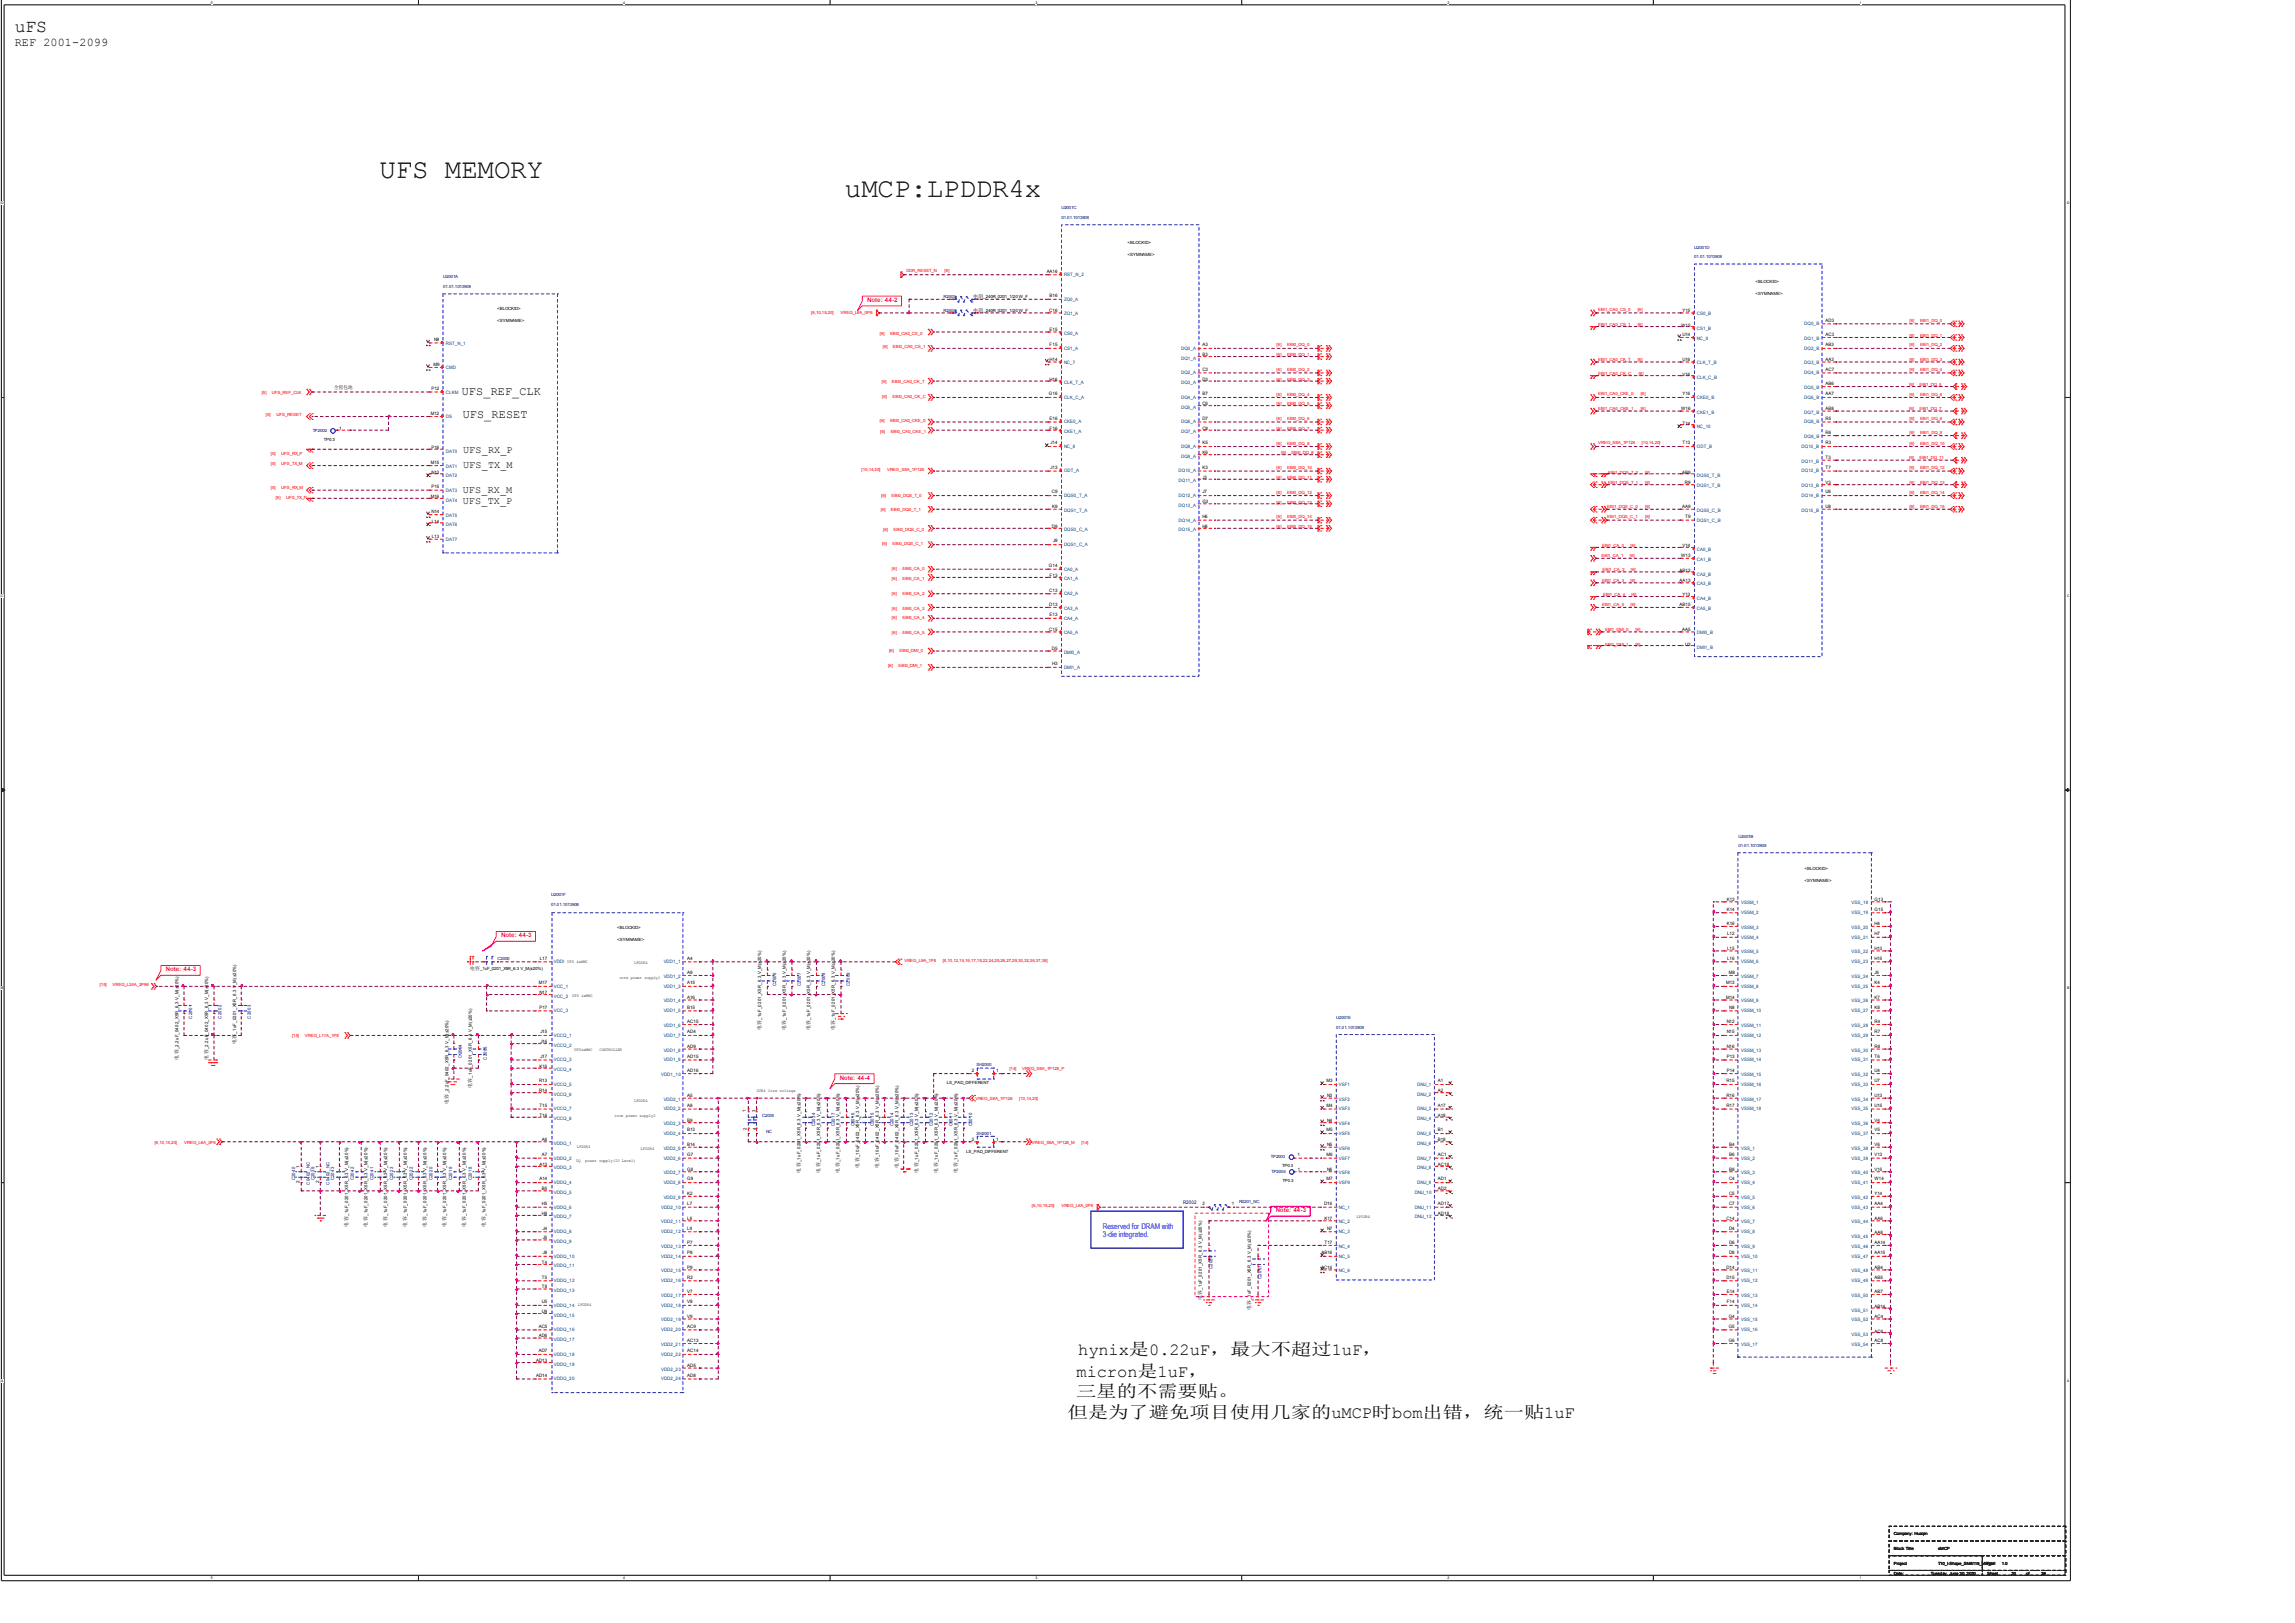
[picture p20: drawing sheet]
<svg xmlns="http://www.w3.org/2000/svg" width="297mm" height="210mm" viewBox="0 0 297 210" stroke-linecap="round" stroke-linejoin="round" font-family="sans-serif">
<defs><g id="words">
<g font-size="3.6">
<text x="49.1" y="23">UFS MEMORY</text>
<text x="109.3" y="25.5">uMCP:LPDDR4x</text>
</g>
<text font-size="2.3" x="1.9" y="4.1">uFS</text>
<g font-size="2.2">
<text x="139.3" y="178.2">micron是1uF，</text>
<text x="139.5" y="175.3">hynix是0.22uF，最大不超过1uF，</text>
<text x="138.2" y="183.5">但是为了避免项目使用几家的uMCP时bom出错，统一贴1uF</text>
<text x="139.3" y="180.8">三星的不需要贴。</text>
</g>
<g font-size="1.5">
<text x="1.9" y="6">REF 2001-2099</text>
<text x="59.8" y="51.1">UFS_REF_CLK</text>
<text x="59.9" y="54.1">UFS_RESET</text>
</g>
<g font-size="1.3">
<text x="59.9" y="58.7">UFS_RX_P</text>
<text x="59.9" y="63.8">UFS_RX_M</text>
<text x="59.9" y="65.2">UFS_TX_P</text>
<text x="59.9" y="60.6">UFS_TX_M</text>
</g>
<g font-size="1" fill="#00f">
<text x="142.7" y="159">Reserved for DRAM with</text>
<text x="142.7" y="160.1">3-die integrated.</text>
</g>
<g font-size=".8" fill="#ff0080">
<text x="112.2" y="39.1">Note: 44-2</text>
<text x="21.5" y="125.7">Note: 44-3</text>
<text x="64.9" y="121.3">Note: 44-3</text>
<text x="108.7" y="139.7">Note: 44-4</text>
<text x="165.1" y="156.8">Note: 44-3</text>
</g>
<g font-size=".7">
<text x="23.1" y="137.1" transform="rotate(-90 23.1 137.1)">电容</text>
<text x="26.9" y="137.1" transform="rotate(-90 26.9 137.1)">电容</text>
<text x="30.6" y="135.1" transform="rotate(-90 30.6 135.1)">电容</text>
<text x="98.5" y="133.3" transform="rotate(-90 98.5 133.3)">电容</text>
<text x="101.7" y="133.3" transform="rotate(-90 101.7 133.3)">电容</text>
<text x="104.9" y="133.3" transform="rotate(-90 104.9 133.3)">电容</text>
<text x="108" y="133.3" transform="rotate(-90 108 133.3)">电容</text>
<text x="58" y="142.8" transform="rotate(-90 58 142.8)">电容</text>
<text x="61" y="140.8" transform="rotate(-90 61 140.8)">电容</text>
<text x="103.6" y="151.7" transform="rotate(-90 103.6 151.7)">电容</text>
<text x="106.1" y="151.7" transform="rotate(-90 106.1 151.7)">电容</text>
<text x="108.7" y="151.7" transform="rotate(-90 108.7 151.7)">电容</text>
<text x="111.2" y="151.1" transform="rotate(-90 111.2 151.1)">电容</text>
<text x="113.7" y="151.1" transform="rotate(-90 113.7 151.1)">电容</text>
<text x="116.3" y="151.1" transform="rotate(-90 116.3 151.1)">电容</text>
<text x="118.8" y="151.7" transform="rotate(-90 118.8 151.7)">电容</text>
<text x="121.4" y="151.7" transform="rotate(-90 121.4 151.7)">电容</text>
<text x="123.9" y="151.7" transform="rotate(-90 123.9 151.7)">电容</text>
<text x="45" y="158.7" transform="rotate(-90 45 158.7)">电容</text>
<text x="47.6" y="158.7" transform="rotate(-90 47.6 158.7)">电容</text>
<text x="50.1" y="158.7" transform="rotate(-90 50.1 158.7)">电容</text>
<text x="52.7" y="158.7" transform="rotate(-90 52.7 158.7)">电容</text>
<text x="55.2" y="158.7" transform="rotate(-90 55.2 158.7)">电容</text>
<text x="57.7" y="158.7" transform="rotate(-90 57.7 158.7)">电容</text>
<text x="60.3" y="158.7" transform="rotate(-90 60.3 158.7)">电容</text>
<text x="62.8" y="158.7" transform="rotate(-90 62.8 158.7)">电容</text>
<text x="155.5" y="167.6" transform="rotate(-90 155.5 167.6)">容</text>
<text x="155.5" y="168.2" transform="rotate(-90 155.5 168.2)">电</text>
<text x="161.9" y="169.5" transform="rotate(-90 161.9 169.5)">电容</text>
</g>
<g font-size=".6" fill="#000080">
<text x="137.4" y="27.1">U2001C</text>
<text x="137.4" y="28.4">01.01.1013908</text>
<text x="57.4" y="36">U2001A</text>
<text x="219.3" y="32.2">U2001D</text>
<text x="219.3" y="33.4">01.01.1013908</text>
<text x="57.4" y="37.3">01.01.1013908</text>
<text x="122.1" y="38.5">R2003</text>
<text x="122.1" y="40.4">R2004</text>
<text x="40.5" y="55.9">TP2002</text>
<text x="225" y="108.4">U2001B</text>
<text x="225" y="109.6">01.01.1013908</text>
<text x="71.3" y="116">U2001F</text>
<text x="71.3" y="117.3">01.01.1013908</text>
<text x="64.4" y="124.2">C2000</text>
<text x="24.8" y="131.8" transform="rotate(-90 24.8 131.8)">C2001</text>
<text x="28.7" y="131.8" transform="rotate(-90 28.7 131.8)">C2002</text>
<text x="32.5" y="131.8" transform="rotate(-90 32.5 131.8)">C2003</text>
<text x="100.4" y="127.6" transform="rotate(-90 100.4 127.6)">C2006</text>
<text x="103.6" y="127.6" transform="rotate(-90 103.6 127.6)">C2007</text>
<text x="106.8" y="127.6" transform="rotate(-90 106.8 127.6)">C2008</text>
<text x="110" y="127.6" transform="rotate(-90 110 127.6)">C2009</text>
<text x="172.9" y="131.9">U2001E</text>
<text x="59.8" y="136.9" transform="rotate(-90 59.8 136.9)">C2004</text>
<text x="63" y="137.1" transform="rotate(-90 63 137.1)">C2005</text>
<text x="126.4" y="137.9">SH2000</text>
<text x="172.9" y="133.1">01.01.1013908</text>
<text x="98.6" y="144.6">C2035</text>
<text x="99.1" y="146.6">NC</text>
<text x="105.5" y="145.8" transform="rotate(-90 105.5 145.8)">C2034</text>
<text x="108" y="145.8" transform="rotate(-90 108 145.8)">C2017</text>
<text x="110.6" y="145.8" transform="rotate(-90 110.6 145.8)">C2016</text>
<text x="113.1" y="145.8" transform="rotate(-90 113.1 145.8)">C2015</text>
<text x="115.6" y="145.8" transform="rotate(-90 115.6 145.8)">C2014</text>
<text x="118.2" y="145.8" transform="rotate(-90 118.2 145.8)">C2013</text>
<text x="120.7" y="145.8" transform="rotate(-90 120.7 145.8)">C2012</text>
<text x="123.3" y="145.8" transform="rotate(-90 123.3 145.8)">C2011</text>
<text x="125.8" y="145.8" transform="rotate(-90 125.8 145.8)">C2010</text>
<text x="126.4" y="146.8">SH2001</text>
<text x="164.5" y="149.9">TP2003</text>
<text x="38.2" y="152.7" transform="rotate(-90 38.2 152.7)">C2040</text>
<text x="40.1" y="153.3" transform="rotate(-90 40.1 153.3)">C0402_NC</text>
<text x="40.7" y="152.7" transform="rotate(-90 40.7 152.7)">C2039</text>
<text x="42.6" y="153.3" transform="rotate(-90 42.6 153.3)">C0402_NC</text>
<text x="43.3" y="152.7" transform="rotate(-90 43.3 152.7)">C2043</text>
<text x="45.8" y="152.7" transform="rotate(-90 45.8 152.7)">C2042</text>
<text x="48.3" y="152.7" transform="rotate(-90 48.3 152.7)">C2041</text>
<text x="50.9" y="152.7" transform="rotate(-90 50.9 152.7)">C2023</text>
<text x="53.4" y="152.7" transform="rotate(-90 53.4 152.7)">C2022</text>
<text x="56" y="152.7" transform="rotate(-90 56 152.7)">C2020</text>
<text x="58.5" y="152.7" transform="rotate(-90 58.5 152.7)">C2019</text>
<text x="61" y="152.7" transform="rotate(-90 61 152.7)">C2018</text>
<text x="153.1" y="155.7">R2002</text>
<text x="160.3" y="155.7">R0201_NC</text>
<text x="164.5" y="151.8">TP2004</text>
<text x="156.9" y="164.2" transform="rotate(-90 156.9 164.2)">C2050</text>
<text x="163.3" y="165.5" transform="rotate(-90 163.3 165.5)">C2051</text>
</g>
<g font-size=".6" fill="#f00">
<text x="117.3" y="35.2">DDR_RESET_N</text>
<text x="122.2" y="35.2">[6]</text>
<text x="105" y="40.7">[6,10,15,20]</text>
<text x="108.8" y="40.7">VREG_L6A_0P6</text>
<text x="206.8" y="40.3">EBI1_CA0_CS_0</text>
<text x="211.9" y="40.3">[6]</text>
<text x="247.1" y="41.7">[6]</text>
<text x="248.5" y="41.7">EBI1_DQ_0</text>
<text x="113.9" y="43.3">[6]</text>
<text x="114.2" y="45.1">[6]</text>
<text x="115.2" y="43.3">EBI0_CA0_CS_0</text>
<text x="115.6" y="45.1">EBI0_CA0_CS_1</text>
<text x="165.2" y="44.8">[6]</text>
<text x="165.2" y="46.1">[6]</text>
<text x="166.6" y="44.8">EBI0_DQ_0</text>
<text x="166.6" y="46.1">EBI0_DQ_1</text>
<text x="206.8" y="42.2">EBI1_CA0_CS_1</text>
<text x="206.8" y="46.7">EBI1_CA0_CK_T</text>
<text x="211.9" y="42.2">[6]</text>
<text x="211.9" y="46.7">[6]</text>
<text x="247.1" y="43.6">[6]</text>
<text x="247.1" y="44.8">[6]</text>
<text x="247.1" y="46.7">[6]</text>
<text x="248.5" y="43.6">EBI1_DQ_1</text>
<text x="248.5" y="44.8">EBI1_DQ_2</text>
<text x="248.5" y="46.7">EBI1_DQ_3</text>
<text x="33.9" y="50.9">[5]</text>
<text x="34.4" y="53.8">[5]</text>
<text x="35.2" y="50.9">UFS_REF_CLK</text>
<text x="35.8" y="53.8">UFS_RESET</text>
<text x="114.1" y="49.5">[6]</text>
<text x="114.2" y="51.4">[6]</text>
<text x="115.4" y="49.5">EBI0_CA0_CK_T</text>
<text x="115.5" y="51.4">EBI0_CA0_CK_C</text>
<text x="165.2" y="48">[6]</text>
<text x="165.2" y="49.3">[6]</text>
<text x="165.2" y="51.2">[6]</text>
<text x="165.2" y="52.5">[6]</text>
<text x="166.6" y="48">EBI0_DQ_2</text>
<text x="166.6" y="49.3">EBI0_DQ_3</text>
<text x="166.6" y="51.2">EBI0_DQ_4</text>
<text x="166.6" y="52.5">EBI0_DQ_5</text>
<text x="206.8" y="48.6">EBI1_CA0_CK_C</text>
<text x="206.8" y="51.1">EBI1_CA0_CKE_0</text>
<text x="206.8" y="53">EBI1_CA0_CKE_1</text>
<text x="212.1" y="48.6">[6]</text>
<text x="212.3" y="51.1">[6]</text>
<text x="212.3" y="53">[6]</text>
<text x="247.1" y="49.9">[6]</text>
<text x="247.1" y="53">[6]</text>
<text x="247.1" y="48">[6]</text>
<text x="247.1" y="51.2">[6]</text>
<text x="248.4" y="49.9">EBI1_DQ_5</text>
<text x="248.4" y="53">EBI1_DQ_7</text>
<text x="248.5" y="48">EBI1_DQ_4</text>
<text x="248.5" y="51.2">EBI1_DQ_6</text>
<text x="35" y="58.8">[5]</text>
<text x="36.4" y="58.8">UFS_RX_P</text>
<text x="113.9" y="54.6">[6]</text>
<text x="113.9" y="56">[6]</text>
<text x="115.2" y="54.6">EBI0_CA0_CKE_0</text>
<text x="115.3" y="56">EBI0_CA0_CKE_1</text>
<text x="165.2" y="54.4">[6]</text>
<text x="165.2" y="55.6">[6]</text>
<text x="165.2" y="57.5">[6]</text>
<text x="165.8" y="58.8">[6]</text>
<text x="166.6" y="54.4">EBI0_DQ_6</text>
<text x="166.6" y="55.6">EBI0_DQ_7</text>
<text x="166.6" y="57.5">EBI0_DQ_8</text>
<text x="167.1" y="58.8">EBI0_DQ_9</text>
<text x="206.8" y="57.4">VREG_S8A_1P128</text>
<text x="212.5" y="57.4">[10,14,20]</text>
<text x="247.1" y="59.4">[6]</text>
<text x="247.1" y="54.4">[6]</text>
<text x="247.1" y="56.2">[6]</text>
<text x="247.1" y="57.5">[6]</text>
<text x="248.4" y="59.4">EBI1_DQ_11</text>
<text x="248.5" y="54.4">EBI1_DQ_8</text>
<text x="248.5" y="56.2">EBI1_DQ_9</text>
<text x="248.5" y="57.5">EBI1_DQ_10</text>
<text x="35" y="60.1">[5]</text>
<text x="35" y="63.3">[5]</text>
<text x="35.7" y="64.6">[5]</text>
<text x="36.4" y="60.1">UFS_TX_M</text>
<text x="36.4" y="63.3">UFS_RX_M</text>
<text x="37" y="64.6">UFS_TX_P</text>
<text x="111.5" y="61">[10,14,20]</text>
<text x="114" y="64.3">[6]</text>
<text x="114.8" y="61">VREG_S8A_1P128</text>
<text x="115.4" y="64.3">EBI0_DQS_T_0</text>
<text x="165.2" y="60.7">[6]</text>
<text x="165.2" y="62">[6]</text>
<text x="165.2" y="63.9">[6]</text>
<text x="165.2" y="65.2">[6]</text>
<text x="166.6" y="60.7">EBI0_DQ_10</text>
<text x="166.6" y="62">EBI0_DQ_11</text>
<text x="166.6" y="63.9">EBI0_DQ_12</text>
<text x="166.6" y="65.2">EBI0_DQ_13</text>
<text x="208" y="65.8">EBI1_DQS_C_0</text>
<text x="208.1" y="61.3">EBI1_DQS_T_0</text>
<text x="208.1" y="62.6">EBI1_DQS_T_1</text>
<text x="212.9" y="61.3">[6]</text>
<text x="212.9" y="62.6">[6]</text>
<text x="212.9" y="65.8">[6]</text>
<text x="247.1" y="60.7">[6]</text>
<text x="247.1" y="62.6">[6]</text>
<text x="247.1" y="63.9">[6]</text>
<text x="247.1" y="65.7">[6]</text>
<text x="248.5" y="60.7">EBI1_DQ_12</text>
<text x="248.5" y="62.6">EBI1_DQ_13</text>
<text x="248.5" y="63.9">EBI1_DQ_14</text>
<text x="248.5" y="65.7">EBI1_DQ_15</text>
<text x="114" y="66.2">[6]</text>
<text x="114.2" y="70.5">[6]</text>
<text x="114.3" y="68.7">[6]</text>
<text x="115.3" y="66.2">EBI0_DQS_T_1</text>
<text x="115.5" y="70.5">EBI0_DQS_C_1</text>
<text x="115.6" y="68.7">EBI0_DQS_C_0</text>
<text x="165.2" y="67.1">[6]</text>
<text x="165.2" y="68.3">[6]</text>
<text x="166.6" y="67.1">EBI0_DQ_14</text>
<text x="166.6" y="68.3">EBI0_DQ_15</text>
<text x="207.3" y="70.7">EBI1_CA_0</text>
<text x="208" y="67.1">EBI1_DQS_C_1</text>
<text x="211" y="70.7">[6]</text>
<text x="212.9" y="67.1">[6]</text>
<text x="115.4" y="73.8">[6]</text>
<text x="115.4" y="75.1">[6]</text>
<text x="115.4" y="77">[6]</text>
<text x="116.8" y="73.8">EBI0_CA_0</text>
<text x="116.8" y="75.1">EBI0_CA_1</text>
<text x="116.8" y="77">EBI0_CA_2</text>
<text x="207.2" y="72">EBI1_CA_1</text>
<text x="207.3" y="75.3">EBI1_CA_3</text>
<text x="207.4" y="73.9">EBI1_CA_2</text>
<text x="207.5" y="77.1">EBI1_CA_4</text>
<text x="210.9" y="72">[6]</text>
<text x="211" y="75.3">[6]</text>
<text x="211.1" y="73.9">[6]</text>
<text x="211.1" y="77.1">[6]</text>
<text x="115.4" y="78.9">[6]</text>
<text x="115.4" y="80.1">[6]</text>
<text x="115.4" y="82">[6]</text>
<text x="116.8" y="78.9">EBI0_CA_3</text>
<text x="116.8" y="80.1">EBI0_CA_4</text>
<text x="116.8" y="82">EBI0_CA_5</text>
<text x="207.3" y="78.4">EBI1_CA_5</text>
<text x="207.7" y="81.7">EBI1_DMI_0</text>
<text x="207.7" y="83.6">EBI1_DMI_1</text>
<text x="211" y="78.4">[6]</text>
<text x="211.6" y="81.7">[6]</text>
<text x="211.6" y="83.6">[6]</text>
<text x="114.9" y="86.4">[6]</text>
<text x="115.1" y="84.4">[6]</text>
<text x="116.3" y="86.4">EBI0_DMI_1</text>
<text x="116.4" y="84.4">EBI0_DMI_0</text>
<text x="117" y="124.5">VREG_L9A_1P8</text>
<text x="122" y="124.5">[8,10,12,15,16,17,18,22,24,25,26,27,29,30,32,36,37,38]</text>
<text x="12.9" y="127.6">[15]</text>
<text x="14.6" y="127.6">VREG_L24A_2P96</text>
<text x="37.8" y="134.2">[15]</text>
<text x="39.5" y="134.2">VREG_L11A_1P8</text>
<text x="126.2" y="142.3">VREG_S8A_1P128</text>
<text x="130.6" y="138.5">[14]</text>
<text x="131.9" y="142.3">[10,14,20]</text>
<text x="132.3" y="138.5">VREG_S8A_1P128_P</text>
<text x="20" y="148.1">[6,10,15,20]</text>
<text x="23.8" y="148.1">VREG_L6A_0P6</text>
<text x="133.5" y="148">VREG_S8A_1P128_M</text>
<text x="139.9" y="148">[14]</text>
<text x="133.5" y="156.2">[6,10,15,20]</text>
<text x="137.4" y="156.2">VREG_L6A_0P6</text>
</g>
<g font-size=".6">
<text x="135.5" y="35.3">AA16</text>
<text x="145.9" y="33.1">&lt;SYMNAME&gt;</text>
<text x="145.9" y="31.5">&lt;BLOCKID&gt;</text>
<text x="64.3" y="41.7">&lt;SYMNAME&gt;</text>
<text x="64.3" y="40.1">&lt;BLOCKID&gt;</text>
<text x="125.9" y="38.5">电阻</text>
<text x="125.9" y="40.4">电阻</text>
<text x="127.3" y="38.5">_240R_0201_1/20 W_F</text>
<text x="127.3" y="40.4">_240R_0201_1/20 W_F</text>
<text x="135.8" y="40.3">C16</text>
<text x="135.8" y="38.4">B16</text>
<text x="217.7" y="40.3">Y15</text>
<text x="227.2" y="38.2">&lt;SYMNAME&gt;</text>
<text x="227.2" y="36.6">&lt;BLOCKID&gt;</text>
<text x="236.2" y="41.6">AD3</text>
<text x="56.1" y="47.3">M9</text>
<text x="56.2" y="44.2">N9</text>
<text x="135.8" y="42.9">E15</text>
<text x="135.8" y="44.8">F15</text>
<text x="135.8" y="46.7">H14</text>
<text x="155.6" y="44.8">A3</text>
<text x="155.6" y="46.1">B3</text>
<text x="155.6" y="48">C3</text>
<text x="217.6" y="42.2">W15</text>
<text x="217.7" y="43.5">U14</text>
<text x="217.7" y="46.7">U16</text>
<text x="236.2" y="43.5">AC3</text>
<text x="236.2" y="44.8">AB3</text>
<text x="236.2" y="46.7">AA3</text>
<text x="236.2" y="48">AC7</text>
<text x="43.3" y="50.4">全程包地</text>
<text x="55.7" y="53.7">M12</text>
<text x="55.8" y="50.5">P12</text>
<text x="135.8" y="51.1">G16</text>
<text x="135.8" y="49.2">H16</text>
<text x="155.6" y="49.2">D3</text>
<text x="155.6" y="51.1">B7</text>
<text x="155.6" y="52.4">C6</text>
<text x="217.6" y="53">W16</text>
<text x="217.7" y="48.6">V16</text>
<text x="217.7" y="51.1">Y16</text>
<text x="236.2" y="49.9">AB6</text>
<text x="236.2" y="51.1">AA7</text>
<text x="236.2" y="53">AB8</text>
<text x="41.9" y="57">TP0.3</text>
<text x="43.9" y="55.6">1</text>
<text x="55.8" y="58.1">P16</text>
<text x="135.8" y="54.3">E16</text>
<text x="135.8" y="55.6">F16</text>
<text x="136" y="57.5">J14</text>
<text x="155.6" y="54.3">D7</text>
<text x="155.6" y="55.6">C8</text>
<text x="155.6" y="57.5">K5</text>
<text x="155.6" y="58.8">K6</text>
<text x="217.7" y="54.9">T14</text>
<text x="217.7" y="57.5">T13</text>
<text x="236.2" y="54.3">R5</text>
<text x="236.2" y="56.2">R6</text>
<text x="236.2" y="57.5">R3</text>
<text x="236.2" y="59.4">T3</text>
<text x="55.7" y="60">M15</text>
<text x="55.7" y="64.5">M16</text>
<text x="55.8" y="61.3">N13</text>
<text x="55.8" y="63.2">P15</text>
<text x="136" y="60.7">J13</text>
<text x="136.1" y="63.8">C9</text>
<text x="136.2" y="65.7">K9</text>
<text x="155.6" y="60.7">K3</text>
<text x="155.6" y="61.9">J3</text>
<text x="155.6" y="63.8">J7</text>
<text x="155.6" y="65.1">G3</text>
<text x="217.7" y="61.3">AB9</text>
<text x="217.7" y="65.7">AA9</text>
<text x="218" y="62.6">R9</text>
<text x="236.2" y="60.7">T7</text>
<text x="236.2" y="62.6">V3</text>
<text x="236.2" y="63.8">U6</text>
<text x="236.2" y="65.7">U8</text>
<text x="55.8" y="66.4">N14</text>
<text x="55.9" y="67.6">L14</text>
<text x="55.9" y="69.6">L13</text>
<text x="136.1" y="68.3">D9</text>
<text x="136.3" y="70.2">J9</text>
<text x="155.6" y="67">H6</text>
<text x="155.6" y="68.3">H8</text>
<text x="217.7" y="70.8">V14</text>
<text x="218.1" y="67">T9</text>
<text x="135.8" y="73.4">G14</text>
<text x="135.8" y="76.5">C13</text>
<text x="135.8" y="74.6">F13</text>
<text x="217.4" y="74">AB13</text>
<text x="217.4" y="75.3">AA13</text>
<text x="217.6" y="72.1">W13</text>
<text x="217.7" y="77.2">Y13</text>
<text x="135.8" y="78.4">D13</text>
<text x="135.8" y="81.6">C15</text>
<text x="135.8" y="79.7">E13</text>
<text x="217.4" y="78.4">AB15</text>
<text x="217.7" y="81.6">AA5</text>
<text x="218.1" y="83.5">U3</text>
<text x="136.1" y="84.2">D5</text>
<text x="136.2" y="86.1">H3</text>
<text x="233.5" y="112.5">&lt;BLOCKID&gt;</text>
<text x="223.5" y="116.5">K13</text>
<text x="223.5" y="117.8">K14</text>
<text x="223.5" y="119.7">K16</text>
<text x="233.5" y="114.1">&lt;SYMNAME&gt;</text>
<text x="242.6" y="116.5">G13</text>
<text x="242.6" y="117.8">G15</text>
<text x="242.6" y="119.7">H4</text>
<text x="60.8" y="125.5">电容</text>
<text x="62.1" y="125.5">_1uF_0201_X5R_6.3 V_M(±20%)</text>
<text x="69.8" y="124.2">L17</text>
<text x="79.9" y="121.7">&lt;SYMNAME&gt;</text>
<text x="79.9" y="120.1">&lt;BLOCKID&gt;</text>
<text x="82.1" y="124.7">LPDDR4</text>
<text x="88.9" y="124.2">A4</text>
<text x="223.5" y="121">L12</text>
<text x="223.5" y="122.9">L15</text>
<text x="223.5" y="124.2">L16</text>
<text x="242.6" y="121">H7</text>
<text x="242.6" y="122.9">H13</text>
<text x="242.6" y="124.2">H15</text>
<text x="69.7" y="127.3">M17</text>
<text x="69.8" y="128.6">N17</text>
<text x="69.8" y="130.5">P17</text>
<text x="74.1" y="129">UFS &amp;eMMC</text>
<text x="80.2" y="126.6">core power supply1 VDD1_2</text>
<text x="88.9" y="126.1">A9</text>
<text x="88.9" y="127.3">A15</text>
<text x="88.9" y="129.2">A16</text>
<text x="88.9" y="130.5">B15</text>
<text x="98.5" y="132" transform="rotate(-90 98.5 132)">_1uF_0201_X5R_6.3 V_M(±20%)</text>
<text x="101.7" y="132" transform="rotate(-90 101.7 132)">_1uF_0201_X5R_6.3 V_M(±20%)</text>
<text x="104.8" y="132" transform="rotate(-90 104.8 132)">_1uF_0201_X5R_6.3 V_M(±20%)</text>
<text x="108" y="132" transform="rotate(-90 108 132)">_1uF_0201_X5R_6.3 V_M(±20%)</text>
<text x="223.4" y="127.3">M13</text>
<text x="223.4" y="129.2">M14</text>
<text x="223.7" y="126.1">M8</text>
<text x="223.8" y="130.5">N8</text>
<text x="242.6" y="126.1">J6</text>
<text x="242.6" y="127.3">K4</text>
<text x="242.6" y="129.2">K7</text>
<text x="242.6" y="130.5">K8</text>
<text x="23.1" y="135.8" transform="rotate(-90 23.1 135.8)">_2.2uF_0402_X5R_6.3 V_M(±20%)</text>
<text x="26.9" y="135.8" transform="rotate(-90 26.9 135.8)">_2.2uF_0402_X5R_6.3 V_M(±20%)</text>
<text x="30.6" y="133.7" transform="rotate(-90 30.6 133.7)">_1uF_0201_X5R_6.3 V_M(±20%)</text>
<text x="69.9" y="133.7">J15</text>
<text x="69.9" y="135">J16</text>
<text x="69.9" y="136.9">J17</text>
<text x="74.3" y="136">UFS&amp;eMMC</text>
<text x="77.6" y="136">CONTROLLER</text>
<text x="88.9" y="132.4">AC15</text>
<text x="88.9" y="133.7">AD4</text>
<text x="88.9" y="135.6">AD9</text>
<text x="88.9" y="136.9">AD15</text>
<text x="223.5" y="132.4">N12</text>
<text x="223.5" y="133.7">N15</text>
<text x="223.5" y="135.6">N16</text>
<text x="223.5" y="136.9">P13</text>
<text x="242.6" y="132.4">R4</text>
<text x="242.6" y="133.7">R7</text>
<text x="242.6" y="135.6">R8</text>
<text x="242.6" y="136.9">T6</text>
<text x="58" y="141.5" transform="rotate(-90 58 141.5)">_2.2uF_0402_X5R_6.3 V_M(±20%)</text>
<text x="61" y="139.4" transform="rotate(-90 61 139.4)">_1uF_0201_X5R_6.3 V_M(±20%)</text>
<text x="69.8" y="140">R13</text>
<text x="69.8" y="141.3">R14</text>
<text x="69.8" y="138.1">K15</text>
<text x="69.8" y="143.2">T15</text>
<text x="82.1" y="142.6">LPDDR4</text>
<text x="88.9" y="138.8">AD16</text>
<text x="88.9" y="141.9">A5</text>
<text x="88.9" y="143.2">A8</text>
<text x="96.5" y="143.8" transform="rotate(-90 96.5 143.8)">1</text>
<text x="97.8" y="143.9" transform="rotate(-90 97.8 143.9)">3</text>
<text x="97.9" y="141.3">DDR4 Core voltage</text>
<text x="122.5" y="140.2">LS_PAD_DIFFERENT</text>
<text x="125.8" y="138.8">2</text>
<text x="128.9" y="138.8">1</text>
<text x="171.6" y="140">M3</text>
<text x="171.6" y="143.2">M4</text>
<text x="171.7" y="141.9">N3</text>
<text x="186.1" y="140">A1</text>
<text x="186.1" y="141.3">A2</text>
<text x="186.1" y="143.2">A17</text>
<text x="223.4" y="140">R15</text>
<text x="223.4" y="141.9">R16</text>
<text x="223.4" y="143.2">R17</text>
<text x="223.5" y="138.8">P14</text>
<text x="242.6" y="138.8">U4</text>
<text x="242.6" y="140">U7</text>
<text x="242.6" y="141.9">U13</text>
<text x="242.6" y="143.2">U15</text>
<text x="69.8" y="144.5">T16</text>
<text x="70.1" y="147.7">A6</text>
<text x="70.1" y="149.6">A7</text>
<text x="74.6" y="148.5">LPDDR4</text>
<text x="79.5" y="144.5">core power supply2</text>
<text x="82.9" y="148.8">LPDDR4</text>
<text x="88.9" y="145.1">B9</text>
<text x="88.9" y="146.4">B13</text>
<text x="88.9" y="148.3">B14</text>
<text x="88.9" y="149.6">G7</text>
<text x="96.6" y="146.3" transform="rotate(-90 96.6 146.3)">2</text>
<text x="97.9" y="146.3" transform="rotate(-90 97.9 146.3)">4</text>
<text x="111.2" y="149.7" transform="rotate(-90 111.2 149.7)">_10uF_0402_X5R_6.3 V_M(±20%)</text>
<text x="113.7" y="149.7" transform="rotate(-90 113.7 149.7)">_10uF_0402_X5R_6.3 V_M(±20%)</text>
<text x="116.3" y="149.7" transform="rotate(-90 116.3 149.7)">_10uF_0402_X5R_6.3 V_M(±20%)</text>
<text x="125" y="149.2">LS_PAD_DIFFERENT</text>
<text x="125.8" y="147.7">2</text>
<text x="128.9" y="147.7">1</text>
<text x="167.9" y="149.6">1</text>
<text x="171.6" y="146.4">M5</text>
<text x="171.6" y="149.6">M6</text>
<text x="171.7" y="145.1">N4</text>
<text x="171.7" y="148.3">N5</text>
<text x="186.1" y="144.5">A18</text>
<text x="186.1" y="146.4">B1</text>
<text x="186.1" y="147.7">B18</text>
<text x="186.1" y="149.6">AC1</text>
<text x="223.8" y="148.3">B4</text>
<text x="223.8" y="149.6">B6</text>
<text x="242.6" y="145.1">V4</text>
<text x="242.6" y="146.4">V5</text>
<text x="242.6" y="148.3">V6</text>
<text x="242.6" y="149.6">V13</text>
<text x="38.8" y="153.1" transform="rotate(-90 38.8 153.1)">2</text>
<text x="38.8" y="151.2" transform="rotate(-90 38.8 151.2)">1</text>
<text x="41.3" y="153.1" transform="rotate(-90 41.3 153.1)">2</text>
<text x="41.3" y="151.2" transform="rotate(-90 41.3 151.2)">1</text>
<text x="69.8" y="150.8">A13</text>
<text x="69.8" y="152.7">A14</text>
<text x="70.1" y="154">B5</text>
<text x="70.1" y="155.9">H5</text>
<text x="74.6" y="150.3">DQ</text>
<text x="75.7" y="150.3">power supply(IO Level)</text>
<text x="88.9" y="151.5">G8</text>
<text x="88.9" y="152.7">G9</text>
<text x="88.9" y="154.6">K2</text>
<text x="88.9" y="155.9">L7</text>
<text x="103.6" y="150.4" transform="rotate(-90 103.6 150.4)">_1uF_0201_X5R_6.3 V_M(±20%)</text>
<text x="106.1" y="150.4" transform="rotate(-90 106.1 150.4)">_1uF_0201_X5R_6.3 V_M(±20%)</text>
<text x="108.7" y="150.4" transform="rotate(-90 108.7 150.4)">_1uF_0201_X5R_6.3 V_M(±20%)</text>
<text x="118.8" y="150.4" transform="rotate(-90 118.8 150.4)">_1uF_0201_X5R_6.3 V_M(±20%)</text>
<text x="121.4" y="150.4" transform="rotate(-90 121.4 150.4)">_1uF_0201_X5R_6.3 V_M(±20%)</text>
<text x="123.9" y="150.4" transform="rotate(-90 123.9 150.4)">_1uF_0201_X5R_6.3 V_M(±20%)</text>
<text x="155.6" y="155.9">2</text>
<text x="159.4" y="155.9">1</text>
<text x="165.9" y="151">TP0.3</text>
<text x="166" y="152.9">TP0.3</text>
<text x="168" y="151.5">1</text>
<text x="171.3" y="155.9">D16</text>
<text x="171.6" y="152.7">M7</text>
<text x="171.7" y="151.5">N6</text>
<text x="186.1" y="150.8">AC18</text>
<text x="186.1" y="152.7">AD1</text>
<text x="186.1" y="154">AD2</text>
<text x="186.1" y="155.9">AD17</text>
<text x="223.8" y="152.7">C4</text>
<text x="223.8" y="154.6">C5</text>
<text x="223.8" y="155.9">C7</text>
<text x="223.8" y="151.5">B8</text>
<text x="242.6" y="151.5">V15</text>
<text x="242.6" y="152.7">W14</text>
<text x="242.6" y="154.6">Y14</text>
<text x="242.6" y="155.9">AA4</text>
<text x="45" y="157.4" transform="rotate(-90 45 157.4)">_1uF_0201_X5R_6.3 V_M(±20%)</text>
<text x="47.6" y="157.4" transform="rotate(-90 47.6 157.4)">_1uF_0201_X5R_6.3 V_M(±20%)</text>
<text x="50.1" y="157.4" transform="rotate(-90 50.1 157.4)">_1uF_0201_X5R_6.3 V_M(±20%)</text>
<text x="52.7" y="157.4" transform="rotate(-90 52.7 157.4)">_1uF_0201_X5R_6.3 V_M(±20%)</text>
<text x="55.2" y="157.4" transform="rotate(-90 55.2 157.4)">_1uF_0201_X5R_6.3 V_M(±20%)</text>
<text x="57.7" y="157.4" transform="rotate(-90 57.7 157.4)">_1uF_0201_X5R_6.3 V_M(±20%)</text>
<text x="60.3" y="157.4" transform="rotate(-90 60.3 157.4)">_1uF_0201_X5R_6.3 V_M(±20%)</text>
<text x="62.8" y="157.4" transform="rotate(-90 62.8 157.4)">_1uF_0201_X5R_6.3 V_M(±20%)</text>
<text x="70.1" y="157.2">H9</text>
<text x="70.3" y="159.1">J4</text>
<text x="70.3" y="160.4">J5</text>
<text x="88.9" y="157.8">L8</text>
<text x="88.9" y="159.1">L9</text>
<text x="88.9" y="161">P7</text>
<text x="171.4" y="157.8">K17</text>
<text x="171.4" y="161">T17</text>
<text x="171.7" y="159.1">N7</text>
<text x="175.5" y="157.6">LPDDR4</text>
<text x="186.1" y="157.2">AD18</text>
<text x="223.4" y="157.8">C14</text>
<text x="223.8" y="159.1">D4</text>
<text x="223.8" y="161">D6</text>
<text x="242.6" y="157.8">AA6</text>
<text x="242.6" y="159.7">AA8</text>
<text x="242.6" y="161">AA14</text>
<text x="70.1" y="163.5">T4</text>
<text x="70.1" y="165.4">T5</text>
<text x="70.1" y="166.7">T8</text>
<text x="70.3" y="162.3">J8</text>
<text x="88.9" y="162.3">P8</text>
<text x="88.9" y="164.2">P9</text>
<text x="88.9" y="165.4">R2</text>
<text x="88.9" y="167.3">V7</text>
<text x="155.5" y="166.9" transform="rotate(-90 155.5 166.9)">_1uF_0201_X5R_6.3 V_M(±20%)</text>
<text x="171" y="164.2">AC16</text>
<text x="171" y="162.3">AB16</text>
<text x="223.4" y="164.2">D14</text>
<text x="223.4" y="165.4">D15</text>
<text x="223.5" y="167.3">E14</text>
<text x="223.8" y="162.3">D8</text>
<text x="242.6" y="162.3">AA15</text>
<text x="242.6" y="164.2">AB4</text>
<text x="242.6" y="165.4">AB5</text>
<text x="242.6" y="167.3">AB7</text>
<text x="69.7" y="171.8">AC5</text>
<text x="69.7" y="173.1">AD6</text>
<text x="70.1" y="168.6">U5</text>
<text x="70.1" y="169.9">U9</text>
<text x="74.8" y="169">LPDDR4</text>
<text x="88.9" y="168.6">V8</text>
<text x="88.9" y="170.5">V9</text>
<text x="88.9" y="171.8">AC9</text>
<text x="88.9" y="173.7">AC13</text>
<text x="161.9" y="168.1" transform="rotate(-90 161.9 168.1)">_1uF_0201_X5R_6.3 V_M(±20%)</text>
<text x="223.5" y="168.6">F14</text>
<text x="223.7" y="170.5">G4</text>
<text x="223.7" y="171.8">G5</text>
<text x="223.7" y="173.7">G6</text>
<text x="242.6" y="169.2">AB14</text>
<text x="242.6" y="170.5">AC4</text>
<text x="242.6" y="172.4">AC6</text>
<text x="242.6" y="173.7">AC8</text>
<text x="69.4" y="176.2">AD13</text>
<text x="69.4" y="178.1">AD14</text>
<text x="69.7" y="175">AD7</text>
<text x="88.9" y="175">AC14</text>
<text x="88.9" y="176.9">AD5</text>
<text x="88.9" y="178.1">AD8</text>
<text x="245.1" y="200.6">Block Title</text>
<text x="245.1" y="202.5">Project</text>
<text x="245.1" y="203.8">Date:</text>
<text x="245.1" y="198.7">Company: Huaqin</text>
<text x="249.9" y="203.8">Tuesday, June 30, 2020</text>
<text x="250.8" y="202.5">T10_I-Shape_SM6115_MB_V1</text>
<text x="250.8" y="200.6">eMCP</text>
<text x="257.2" y="202.5">Rev</text>
<text x="257.2" y="203.8">Sheet</text>
<text x="259.1" y="202.5">1.0</text>
<text x="260.3" y="203.8">20</text>
<text x="262.2" y="203.8">of</text>
<text x="264.1" y="203.8">39</text>
</g>
<g font-size=".6" fill="#004080">
<text x="137.7" y="35.7">RST_N_2</text>
<text x="137.7" y="38.9">ZQ0_A</text>
<text x="137.7" y="40.8">ZQ1_A</text>
<text x="219.6" y="40.8">CS0_B</text>
<text x="57.7" y="44.6">RST_N_1</text>
<text x="57.7" y="47.8">CMD</text>
<text x="137.7" y="43.3">CS0_A</text>
<text x="137.7" y="45.3">CS1_A</text>
<text x="137.7" y="47.2">NC_7</text>
<text x="152.9" y="45.3">DQ0_A</text>
<text x="152.9" y="46.5">DQ1_A</text>
<text x="219.6" y="42.7">CS1_B</text>
<text x="219.6" y="44">NC_9</text>
<text x="219.6" y="47.2">CLK_T_B</text>
<text x="233.5" y="42.1">DQ0_B</text>
<text x="233.5" y="44">DQ1_B</text>
<text x="233.5" y="45.3">DQ2_B</text>
<text x="233.5" y="47.2">DQ3_B</text>
<text x="57.7" y="51">CLKM</text>
<text x="137.7" y="49.7">CLK_T_A</text>
<text x="137.7" y="51.6">CLK_C_A</text>
<text x="152.9" y="48.4">DQ2_A</text>
<text x="152.9" y="49.7">DQ3_A</text>
<text x="152.9" y="51.6">DQ4_A</text>
<text x="152.9" y="52.9">DQ5_A</text>
<text x="219.6" y="49.1">CLK_C_B</text>
<text x="219.6" y="51.6">CKE0_B</text>
<text x="219.6" y="53.5">CKE1_B</text>
<text x="233.5" y="48.4">DQ4_B</text>
<text x="233.5" y="50.3">DQ5_B</text>
<text x="233.5" y="51.6">DQ6_B</text>
<text x="233.5" y="53.5">DQ7_B</text>
<text x="57.7" y="54.1">DS</text>
<text x="57.7" y="58.6">DAT0</text>
<text x="137.7" y="54.8">CKE0_A</text>
<text x="137.7" y="56">CKE1_A</text>
<text x="137.7" y="58">NC_8</text>
<text x="152.9" y="54.8">DQ6_A</text>
<text x="152.9" y="56">DQ7_A</text>
<text x="152.9" y="58">DQ8_A</text>
<text x="152.9" y="59.2">DQ9_A</text>
<text x="219.6" y="55.4">NC_10</text>
<text x="219.6" y="58">ODT_B</text>
<text x="233.2" y="58">DQ10_B</text>
<text x="233.2" y="59.9">DQ11_B</text>
<text x="233.5" y="54.8">DQ8_B</text>
<text x="233.5" y="56.7">DQ9_B</text>
<text x="57.7" y="60.5">DAT1</text>
<text x="57.7" y="61.8">DAT2</text>
<text x="57.7" y="63.7">DAT3</text>
<text x="57.7" y="64.9">DAT4</text>
<text x="137.7" y="61.1">ODT_A</text>
<text x="137.7" y="64.3">DQS0_T_A</text>
<text x="152.5" y="61.1">DQ10_A</text>
<text x="152.5" y="62.4">DQ11_A</text>
<text x="152.5" y="64.3">DQ12_A</text>
<text x="152.5" y="65.6">DQ13_A</text>
<text x="219.6" y="61.8">DQS0_T_B</text>
<text x="219.6" y="63">DQS1_T_B</text>
<text x="233.2" y="61.1">DQ12_B</text>
<text x="233.2" y="63">DQ13_B</text>
<text x="233.2" y="64.3">DQ14_B</text>
<text x="57.7" y="66.8">DAT5</text>
<text x="57.7" y="68.1">DAT6</text>
<text x="57.7" y="70">DAT7</text>
<text x="137.7" y="66.2">DQS1_T_A</text>
<text x="137.7" y="68.7">DQS0_C_A</text>
<text x="137.7" y="70.7">DQS1_C_A</text>
<text x="152.5" y="67.5">DQ14_A</text>
<text x="152.5" y="68.7">DQ15_A</text>
<text x="219.6" y="66.2">DQS0_C_B</text>
<text x="219.6" y="67.5">DQS1_C_B</text>
<text x="219.6" y="71.3">CA0_B</text>
<text x="233.2" y="66.2">DQ15_B</text>
<text x="137.7" y="73.8">CA0_A</text>
<text x="137.7" y="75.1">CA1_A</text>
<text x="137.7" y="77">CA2_A</text>
<text x="219.6" y="72.6">CA1_B</text>
<text x="219.6" y="74.5">CA2_B</text>
<text x="219.6" y="75.7">CA3_B</text>
<text x="219.6" y="77.6">CA4_B</text>
<text x="137.7" y="78.9">CA3_A</text>
<text x="137.7" y="80.2">CA4_A</text>
<text x="137.7" y="82.1">CA5_A</text>
<text x="219.6" y="78.9">CA5_B</text>
<text x="219.6" y="82.1">DMI0_B</text>
<text x="219.6" y="84">DMI1_B</text>
<text x="137.7" y="84.6">DMI0_A</text>
<text x="137.7" y="86.5">DMI1_A</text>
<text x="225.3" y="117">VSSM_1</text>
<text x="225.3" y="118.3">VSSM_2</text>
<text x="239.6" y="117">VSS_18</text>
<text x="239.6" y="118.3">VSS_19</text>
<text x="71.7" y="124.6">VDDI UFS &amp;eMMC</text>
<text x="85.9" y="124.6">VDD1_1</text>
<text x="225.3" y="120.2">VSSM_3</text>
<text x="225.3" y="121.5">VSSM_4</text>
<text x="225.3" y="123.4">VSSM_5</text>
<text x="225.3" y="124.6">VSSM_6</text>
<text x="239.6" y="120.2">VSS_20</text>
<text x="239.6" y="121.5">VSS_21</text>
<text x="239.6" y="123.4">VSS_22</text>
<text x="239.6" y="124.6">VSS_23</text>
<text x="71.7" y="127.8">VCC_1</text>
<text x="71.7" y="129.1">VCC_2</text>
<text x="71.7" y="131">VCC_3</text>
<text x="85.9" y="127.8">VDD1_3</text>
<text x="85.9" y="129.7">VDD1_4</text>
<text x="85.9" y="131">VDD1_5</text>
<text x="225.3" y="126.5">VSSM_7</text>
<text x="225.3" y="127.8">VSSM_8</text>
<text x="225.3" y="129.7">VSSM_9</text>
<text x="225.3" y="131">VSSM_10</text>
<text x="239.6" y="126.5">VSS_24</text>
<text x="239.6" y="127.8">VSS_25</text>
<text x="239.6" y="129.7">VSS_26</text>
<text x="239.6" y="131">VSS_27</text>
<text x="71.7" y="134.2">VCCQ_1</text>
<text x="71.7" y="135.4">VCCQ_2</text>
<text x="71.7" y="137.3">VCCQ_3</text>
<text x="85.9" y="132.9">VDD1_6</text>
<text x="85.9" y="134.2">VDD1_7</text>
<text x="85.9" y="136.1">VDD1_8</text>
<text x="85.9" y="137.3">VDD1_9</text>
<text x="225.3" y="132.9">VSSM_11</text>
<text x="225.3" y="134.2">VSSM_12</text>
<text x="225.3" y="136.1">VSSM_13</text>
<text x="225.3" y="137.3">VSSM_14</text>
<text x="239.6" y="132.9">VSS_28</text>
<text x="239.6" y="134.2">VSS_29</text>
<text x="239.6" y="136.1">VSS_30</text>
<text x="239.6" y="137.3">VSS_31</text>
<text x="71.7" y="138.6">VCCQ_4</text>
<text x="71.7" y="140.5">VCCQ_5</text>
<text x="71.7" y="141.8">VCCQ_6</text>
<text x="71.7" y="143.7">VCCQ_7</text>
<text x="85.5" y="139.2">VDD1_10</text>
<text x="85.9" y="142.4">VDD2_1</text>
<text x="85.9" y="143.7">VDD2_2</text>
<text x="173.3" y="140.5">VSF1</text>
<text x="173.3" y="142.4">VSF2</text>
<text x="173.3" y="143.7">VSF3</text>
<text x="183.4" y="140.5">DNU_1</text>
<text x="183.4" y="141.8">DNU_2</text>
<text x="183.4" y="143.7">DNU_3</text>
<text x="225.3" y="139.2">VSSM_15</text>
<text x="225.3" y="140.5">VSSM_16</text>
<text x="225.3" y="142.4">VSSM_17</text>
<text x="225.3" y="143.7">VSSM_18</text>
<text x="239.6" y="139.2">VSS_32</text>
<text x="239.6" y="140.5">VSS_33</text>
<text x="239.6" y="142.4">VSS_34</text>
<text x="239.6" y="143.7">VSS_35</text>
<text x="71.7" y="144.9">VCCQ_8</text>
<text x="71.7" y="148.1">VDDQ_1</text>
<text x="85.9" y="145.6">VDD2_3</text>
<text x="85.9" y="146.9">VDD2_4</text>
<text x="85.9" y="148.8">VDD2_5</text>
<text x="173.3" y="145.6">VSF4</text>
<text x="173.3" y="146.9">VSF5</text>
<text x="173.3" y="148.8">VSF6</text>
<text x="183.4" y="144.9">DNU_4</text>
<text x="183.4" y="146.9">DNU_5</text>
<text x="183.4" y="148.1">DNU_6</text>
<text x="225.3" y="148.8">VSS_1</text>
<text x="239.6" y="145.6">VSS_36</text>
<text x="239.6" y="146.9">VSS_37</text>
<text x="239.6" y="148.8">VSS_38</text>
<text x="71.7" y="150">VDDQ_2</text>
<text x="71.7" y="151.3">VDDQ_3</text>
<text x="71.7" y="153.2">VDDQ_4</text>
<text x="71.7" y="154.5">VDDQ_5</text>
<text x="85.9" y="150">VDD2_6</text>
<text x="85.9" y="151.9">VDD2_7</text>
<text x="85.9" y="153.2">VDD2_8</text>
<text x="85.9" y="155.1">VDD2_9</text>
<text x="173.3" y="150">VSF7</text>
<text x="173.3" y="151.9">VSF8</text>
<text x="173.3" y="153.2">VSF9</text>
<text x="183.1" y="154.5">DNU_10</text>
<text x="183.4" y="150">DNU_7</text>
<text x="183.4" y="151.3">DNU_8</text>
<text x="183.4" y="153.2">DNU_9</text>
<text x="225.3" y="150">VSS_2</text>
<text x="225.3" y="151.9">VSS_3</text>
<text x="225.3" y="153.2">VSS_4</text>
<text x="225.3" y="155.1">VSS_5</text>
<text x="239.6" y="150">VSS_39</text>
<text x="239.6" y="151.9">VSS_40</text>
<text x="239.6" y="153.2">VSS_41</text>
<text x="239.6" y="155.1">VSS_42</text>
<text x="71.7" y="156.4">VDDQ_6</text>
<text x="71.7" y="157.6">VDDQ_7</text>
<text x="71.7" y="159.6">VDDQ_8</text>
<text x="71.7" y="160.8">VDDQ_9</text>
<text x="85.5" y="156.4">VDD2_10</text>
<text x="85.5" y="158.3">VDD2_11</text>
<text x="85.5" y="159.6">VDD2_12</text>
<text x="85.5" y="161.5">VDD2_13</text>
<text x="173.3" y="156.4">NC_1</text>
<text x="173.3" y="158.3">NC_2</text>
<text x="173.3" y="159.6">NC_3</text>
<text x="173.3" y="161.5">NC_4</text>
<text x="183.1" y="156.4">DNU_11</text>
<text x="183.1" y="157.6">DNU_12</text>
<text x="225.3" y="156.4">VSS_6</text>
<text x="225.3" y="158.3">VSS_7</text>
<text x="225.3" y="159.6">VSS_8</text>
<text x="225.3" y="161.5">VSS_9</text>
<text x="239.6" y="156.4">VSS_43</text>
<text x="239.6" y="158.3">VSS_44</text>
<text x="239.6" y="160.2">VSS_45</text>
<text x="239.6" y="161.5">VSS_46</text>
<text x="71.7" y="162.7">VDDQ_10</text>
<text x="71.7" y="164">VDDQ_11</text>
<text x="71.7" y="165.9">VDDQ_12</text>
<text x="71.7" y="167.2">VDDQ_13</text>
<text x="85.5" y="162.7">VDD2_14</text>
<text x="85.5" y="164.6">VDD2_15</text>
<text x="85.5" y="165.9">VDD2_16</text>
<text x="85.5" y="167.8">VDD2_17</text>
<text x="173.3" y="162.7">NC_5</text>
<text x="173.3" y="164.6">NC_6</text>
<text x="225.3" y="162.7">VSS_10</text>
<text x="225.3" y="164.6">VSS_11</text>
<text x="225.3" y="165.9">VSS_12</text>
<text x="225.3" y="167.8">VSS_13</text>
<text x="239.6" y="162.7">VSS_47</text>
<text x="239.6" y="164.6">VSS_48</text>
<text x="239.6" y="165.9">VSS_49</text>
<text x="239.6" y="167.8">VSS_50</text>
<text x="71.7" y="169.1">VDDQ_14</text>
<text x="71.7" y="170.3">VDDQ_15</text>
<text x="71.7" y="172.3">VDDQ_16</text>
<text x="71.7" y="173.5">VDDQ_17</text>
<text x="85.5" y="169.1">VDD2_18</text>
<text x="85.5" y="171">VDD2_19</text>
<text x="85.5" y="172.3">VDD2_20</text>
<text x="225.3" y="169.1">VSS_14</text>
<text x="225.3" y="171">VSS_15</text>
<text x="225.3" y="172.3">VSS_16</text>
<text x="239.6" y="169.7">VSS_51</text>
<text x="239.6" y="171">VSS_52</text>
<text x="239.6" y="172.9">VSS_53</text>
<text x="71.7" y="175.4">VDDQ_18</text>
<text x="71.7" y="176.7">VDDQ_19</text>
<text x="71.7" y="178.6">VDDQ_20</text>
<text x="85.5" y="174.2">VDD2_21</text>
<text x="85.5" y="175.4">VDD2_22</text>
<text x="85.5" y="177.3">VDD2_23</text>
<text x="85.5" y="178.6">VDD2_24</text>
<text x="225.3" y="174.2">VSS_17</text>
<text x="239.6" y="174.2">VSS_54</text>
</g>
<g font-size=".5">
<text x="27.3" y=".5">5</text>
<text x="80.6" y=".5">4</text>
<text x="134" y=".5">3</text>
<text x="187.3" y=".5">2</text>
<text x="240.7" y=".5">1</text>
<text x=".2" y="26.4">D</text>
<text x="267.5" y="26.4">D</text>
<text x=".2" y="77.2">C</text>
<text x="267.5" y="77.2">C</text>
<text x=".2" y="128">B</text>
<text x="267.5" y="128">B</text>
<text x=".2" y="178.8">A</text>
<text x="267.5" y="178.8">A</text>
<text x="27.3" y="204.3">5</text>
<text x="80.6" y="204.3">4</text>
<text x="134" y="204.3">3</text>
<text x="187.3" y="204.3">2</text>
<text x="240.7" y="204.3">1</text>
</g>
</g></defs>
<path d="M.2 -.1v204.6h267.7v-204.6M.5 .6h266.7v203.2h-266.7z" fill="none" stroke="#000" stroke-width=".13"/>
<g fill="#fff">
<path d="M27.3 .1h.2v.5h-.2z"/>
<path d="M27.3 203.9h.2v.5h-.2z"/>
</g>
<path d="M54.2 -.1v.7M54.2 203.8v.7" fill="none" stroke="#000" stroke-width=".13"/>
<g fill="#fff">
<path d="M80.6 .1h.3v.5h-.3z"/>
<path d="M80.6 203.9h.3v.5h-.3z"/>
</g>
<path d="M107.4 -.1v.7M107.4 203.8v.7" fill="none" stroke="#000" stroke-width=".13"/>
<g fill="#fff">
<path d="M134 .1h.2v.5h-.2z"/>
<path d="M134 203.9h.2v.5h-.2z"/>
</g>
<path d="M160.7 -.1v.7M160.7 203.8v.7" fill="none" stroke="#000" stroke-width=".13"/>
<g fill="#fff">
<path d="M187.3 .1h.2v.5h-.2z"/>
<path d="M187.3 203.9h.2v.5h-.2z"/>
</g>
<path d="M214 -.1v.7M214 203.8v.7" fill="none" stroke="#000" stroke-width=".13"/>
<g fill="#fff">
<path d="M240.7 .1h.2v.5h-.2z"/>
<path d="M240.7 203.9h.2v.5h-.2z"/>
<path d="M.2 26h.3v.5h-.3z"/>
<path d="M267.5 26h.3v.5h-.3z"/>
<path d="M.2 76.8h.3v.5h-.3z"/>
<path d="M267.5 76.8h.3v.5h-.3z"/>
</g>
<path d="M.2 51.4h.3M267.2 51.4h.7" fill="none" stroke="#000" stroke-width=".13"/>
<g fill="#fff">
<path d="M.2 127.6h.2v.5h-.2z"/>
<path d="M267.5 127.6h.3v.5h-.3z"/>
</g>
<path d="M.2 102.2h.3M267.2 102.2h.7" fill="none" stroke="#000" stroke-width=".13"/>
<path d="M.3 102l.3 .2-.3 .2zM267.3 102.2l.3-.2v.4z" fill="#000" stroke="#000" stroke-width=".13"/>
<g fill="#fff">
<path d="M.2 178.4h.3v.5h-.3z"/>
<path d="M267.5 178.4h.3v.5h-.3z"/>
</g>
<path d="M.2 153h.3M267.2 153h.7" fill="none" stroke="#000" stroke-width=".13"/>
<path d="M111.6 38.3h5.1v1.3h-5.1l-.6 .6 .6-1.3zM20.8 124.9h5.1v1.3h-5.1l-.6 .6 .6-1.2zM64.2 120.5h5.1v1.3h-5.1l-1.8 1.3 1.2-.7 .6-1.2zM108 138.9h5.1v1.3h-5.1l-.6 .6 .6-1.2zM164.5 156.1h5v1.3h-5l-.7 .6 .7-1.3z" fill="none" stroke="#ff0080" stroke-width=".13"/>
<path d="M154.6 157h9.6v10.8h-9.6z" fill="none" stroke="#ff0080" stroke-width=".13" stroke-dasharray=".4 .4 .4 .4 .4 .4 .4 .4"/>
<path d="M141.2 156.7h11.9v4.8h-11.9z" fill="none" stroke="#00f" stroke-width=".17"/>
<g fill="none" stroke="#f00" stroke-width=".13" stroke-dasharray=".4 .4 .4 .4 .4 .4 .4 .4">
<path d="M116.6 35.2h.1M116.6 35.9h.1M116.6 35.6v.3M116.6 35.6v-.4M116.9 35.6l-.3-.4M116.9 35.6l-.3 .3M122.9 38.7h.1M123.3 38.7h-.4M126.1 38.7h.4M126.5 38.7h.1M135.6 35.6h.1M135.6 38.7h.1"/>
<path d="M137.4 35.6h-1.8M137.4 38.7h-1.8M39.7 51.1h.1M39.7 50.4h.1M39.7 53.9l.3-.4M39.7 53.9l.3 .3M39.7 58.1h.3M39.7 58.1l.3 .4M40 50.4h.1M40 51.1h.1M40 50.7l-.3 .4M40 50.7l-.3-.3"/>
<path d="M40 53.5h.1M40 54.2h.1M40 53.9l.4-.4M40 53.9l.4 .3M40 58.1h.1M40 58.5h.1M40 58.1h.4M40 58.1l.4 .4M40 59.9h.1M40.4 50.7l-.4-.3M40.4 50.7l-.4 .4M40.4 53.5h.1"/>
<path d="M40.4 54.2h.1M40.4 58.1h.1M40.4 58.5h.1M40.4 59.9h.1M43.6 55.7h1.7M45.3 55.7h.1M55.6 44.4h.1M55.6 47.5h.1M55.6 50.7h.1M55.6 53.9h.1M55.6 58.1h.1M57.3 44.4h-1.7"/>
<path d="M57.3 47.5h-1.7M57.3 50.7h-1.7M57.3 53.9h-1.7M57.3 58.1h-1.7M113.4 40.8h.1M113.4 40.1h.1M113.4 40.5v-.4M113.4 40.5v.3M113.8 40.5l-.4 .3M113.8 40.5l-.4-.4M120.1 42.6h.1M120.1 43.3h.1"/>
<path d="M120.1 44.7h.1M120.1 45.4h.1M120.1 49h.1M120.1 49.7h.1M120.1 51.1h.1M120.1 51.8h.1M120.1 54.2h.1M120.1 55h.1M120.1 55.3h.1M120.1 56h.1M120.5 43.3h.1M120.5 42.6h.1"/>
<path d="M120.5 43l-.4-.4M120.5 43l-.4 .3M120.5 45.4h.1M120.5 44.7h.1M120.5 45.1l-.4-.4M120.5 45.1l-.4 .3M120.5 49.7h.1M120.5 49h.1M120.5 49.3l-.4-.3M120.5 49.3l-.4 .4M120.5 51.8h.1M120.5 51.1h.1"/>
<path d="M120.5 51.4l-.4-.3M120.5 51.4l-.4 .4M120.5 55h.1M120.5 54.2h.1M120.5 54.6l-.4-.4M120.5 54.6l-.4 .4M120.5 56h.1M120.5 55.3h.1M120.5 55.7l-.4-.4M120.5 55.7l-.4 .3M120.8 43l-.3 .3M120.8 43l-.3-.4"/>
<path d="M120.8 45.1l-.3 .3M120.8 45.1l-.3-.4M120.8 49.3l-.3 .4M120.8 49.3l-.3-.3M120.8 51.4l-.3 .4M120.8 51.4l-.3-.3M120.8 54.6l-.3 .4M120.8 54.6l-.3-.4M120.8 55.7l-.3 .3M120.8 55.7l-.3-.4M122.9 40.5h.1M123.3 40.5h-.4"/>
<path d="M126.1 40.5h.4M126.5 40.5h.1M135.6 40.5h.1M135.6 43h.1M135.6 45.1h.1M135.6 46.8h.1M135.6 49.3h.1M135.6 51.4h.1M135.6 54.6h.1M135.6 55.7h.1M135.6 57.8h.1M137.4 40.5h-1.8"/>
<path d="M137.4 43h-1.8M137.4 45.1h-1.8M137.4 46.8h-1.8M137.4 49.3h-1.8M137.4 51.4h-1.8M137.4 54.6h-1.8M137.4 55.7h-1.8M137.4 57.8h-1.8M155 45.1h2.2M155 46.1h2.2M155 48.3h2.2M155 49.3h2.2"/>
<path d="M155 51.4h2.2M155 52.5h2.2M155 54.6h2.2M155 55.7h2.2M155 57.8h2.2M155 58.8h2.2M157.2 45.1h.1M157.2 46.1h.1M157.2 48.3h.1M157.2 49.3h.1M157.2 51.4h.1M157.2 52.5h.1"/>
<path d="M157.2 54.6h.1M157.2 55.7h.1M157.2 57.8h.1M157.2 58.8h.1M170.6 45.1v-.4M170.6 44.7h.1M170.6 45.1v.3M170.6 45.4h.1M170.6 45.1l.3 .3M170.6 45.1l.3-.4M170.6 45.1h.1M170.6 46.1v-.3"/>
<path d="M170.6 45.8h.1M170.6 46.1v.4M170.6 46.5h.1M170.6 46.1l.3 .4M170.6 46.1l.3-.3M170.6 46.1h.1M170.6 48.3v-.4M170.6 47.9h.1M170.6 48.3v.3M170.6 48.6h.1M170.6 48.3l.3 .3M170.6 48.3l.3-.4"/>
<path d="M170.6 48.3h.1M170.6 49.3v-.3M170.6 49h.1M170.6 49.3v.4M170.6 49.7h.1M170.6 49.3l.3 .4M170.6 49.3l.3-.3M170.6 49.3h.1M170.6 51.4v-.3M170.6 51.1h.1M170.6 51.4v.4M170.6 51.8h.1"/>
<path d="M170.6 51.4l.3 .4M170.6 51.4l.3-.3M170.6 51.4h.1M170.6 52.5v-.4M170.6 52.1h.1M170.6 52.5v.3M170.6 52.8h.1M170.6 52.5l.3 .3M170.6 52.5l.3-.4M170.6 52.5h.1M170.6 54.6v-.4M170.6 54.2h.1"/>
<path d="M170.6 54.6v.4M170.6 55h.1M170.6 54.6l.3 .4M170.6 54.6l.3-.4M170.6 54.6h.1M170.6 55.7v-.4M170.6 55.3h.1M170.6 55.7v.3M170.6 56h.1M170.6 55.7l.3 .3M170.6 55.7l.3-.4M170.6 55.7h.1"/>
<path d="M170.6 57.8v-.4M170.6 57.4h.1M170.6 57.8v.3M170.6 58.1h.1M170.6 57.8l.3 .3M170.6 57.8l.3-.4M170.6 57.8h.1M170.6 58.8v-.3M170.6 58.5h.1M170.6 58.8v.4M170.6 59.2h.1M170.6 58.8l.3 .4"/>
<path d="M170.6 58.8l.3-.3M170.6 58.8h.1M170.9 45.4h.1M170.9 44.7h.1M170.9 46.5h.1M170.9 45.8h.1M170.9 48.6h.1M170.9 47.9h.1M170.9 49.7h.1M170.9 49h.1M170.9 51.8h.1M170.9 51.1h.1"/>
<path d="M170.9 52.8h.1M170.9 52.1h.1M170.9 55h.1M170.9 54.2h.1M170.9 56h.1M170.9 55.3h.1M170.9 58.1h.1M170.9 57.4h.1M170.9 59.2h.1M170.9 58.5h.1M171.6 44.7h.1M171.6 45.4h.1"/>
<path d="M171.6 45.8h.1M171.6 46.5h.1M171.6 47.9h.1M171.6 48.6h.1M171.6 49h.1M171.6 49.7h.1M171.6 51.1h.1M171.6 51.8h.1M171.6 52.1h.1M171.6 52.8h.1M171.6 54.2h.1M171.6 55h.1"/>
<path d="M171.6 55.3h.1M171.6 56h.1M171.6 57.4h.1M171.6 58.1h.1M171.6 58.5h.1M171.6 59.2h.1M172 45.4h.1M172 44.7h.1M172 45.1l-.4-.4M172 45.1l-.4 .3M172 45.1h-1.4M172 46.5h.1"/>
<path d="M172 45.8h.1M172 46.1l-.4-.3M172 46.1l-.4 .4M172 46.1h-1.4M172 48.6h.1M172 47.9h.1M172 48.3l-.4-.4M172 48.3l-.4 .3M172 48.3h-1.4M172 49.7h.1M172 49h.1M172 49.3l-.4-.3"/>
<path d="M172 49.3l-.4 .4M172 49.3h-1.4M172 51.8h.1M172 51.1h.1M172 51.4l-.4-.3M172 51.4l-.4 .4M172 51.4h-1.4M172 52.8h.1M172 52.1h.1M172 52.5l-.4-.4M172 52.5l-.4 .3M172 52.5h-1.4"/>
<path d="M172 55h.1M172 54.2h.1M172 54.6l-.4-.4M172 54.6l-.4 .4M172 54.6h-1.4M172 56h.1M172 55.3h.1M172 55.7l-.4-.4M172 55.7l-.4 .3M172 55.7h-1.4M172 58.1h.1M172 57.4h.1"/>
<path d="M172 57.8l-.4-.4M172 57.8l-.4 .3M172 57.8h-1.4M172 59.2h.1M172 58.5h.1M172 58.8l-.4-.3M172 58.8l-.4 .4M172 58.8h-1.4M172.3 45.1l-.3 .3M172.3 45.1l-.3-.4M172.3 46.1l-.3 .4M172.3 46.1l-.3-.3"/>
<path d="M172.3 48.3l-.3 .3M172.3 48.3l-.3-.4M172.3 49.3l-.3 .4M172.3 49.3l-.3-.3M172.3 51.4l-.3 .4M172.3 51.4l-.3-.3M172.3 52.5l-.3 .3M172.3 52.5l-.3-.4M172.3 54.6l-.3 .4M172.3 54.6l-.3-.4M172.3 55.7l-.3 .3M172.3 55.7l-.3-.4"/>
<path d="M172.3 57.8l-.3 .3M172.3 57.8l-.3-.4M172.3 58.8l-.3 .4M172.3 58.8l-.3-.3M205.8 40.8h.1M205.8 40.1h.1M205.8 42.6h.1M205.8 42.3h.1M205.8 47.2h.1M205.8 46.5h.1M205.8 49h.1M205.8 48.6h.1"/>
<path d="M205.8 51.8h.1M205.8 51.1h.1M205.8 53.5h.1M205.8 52.8h.1M205.8 58.1h.1M205.8 57.4h.1M206.2 40.1h.1M206.2 40.8h.1M206.2 40.5l-.4 .3M206.2 40.5l-.4-.4M206.2 42.3h.1M206.2 42.6h.1"/>
<path d="M206.2 42.3l-.4 .3M206.2 42.3h-.4M206.2 46.5h.1M206.2 47.2h.1M206.2 46.8l-.4 .4M206.2 46.8l-.4-.3M206.2 48.6h.1M206.2 49h.1M206.2 48.6l-.4 .4M206.2 48.6h-.4M206.2 51.1h.1M206.2 51.8h.1"/>
<path d="M206.2 51.4l-.4 .4M206.2 51.4l-.4-.3M206.2 52.8h.1M206.2 53.5h.1M206.2 53.2l-.4 .3M206.2 53.2l-.4-.4M206.2 57.4h.1M206.2 58.1h.1M206.2 57.8l-.4 .3M206.2 57.8l-.4-.4M206.6 40.5l-.4-.4M206.6 40.5l-.4 .3"/>
<path d="M206.6 42.3h-.4M206.6 42.3l-.4 .3M206.6 46.8l-.4-.3M206.6 46.8l-.4 .4M206.6 48.6h-.4M206.6 48.6l-.4 .4M206.6 51.4l-.4-.3M206.6 51.4l-.4 .4M206.6 53.2l-.4-.4M206.6 53.2l-.4 .3M206.6 57.8l-.4-.4M206.6 57.8l-.4 .3"/>
<path d="M217.5 40.5h.1M217.5 42.3h.1M217.5 43.7h.1M217.5 46.8h.1M217.5 48.6h.1M217.5 51.4h.1M217.5 53.2h.1M217.5 55h.1M217.5 57.8h.1M219.3 40.5h-1.8M219.3 42.3h-1.8M219.3 43.7h-1.8"/>
<path d="M219.3 46.8h-1.8M219.3 48.6h-1.8M219.3 51.4h-1.8M219.3 53.2h-1.8M219.3 55h-1.8M219.3 57.8h-1.8M235.8 41.9h1.8M235.8 43.7h1.8M235.8 45.1h1.8M235.8 46.8h1.8M235.8 48.3h1.8M235.8 50h1.8"/>
<path d="M235.8 51.4h1.8M235.8 53.2h1.8M235.8 54.6h1.8M235.8 56.4h1.8M235.8 57.8h1.8M235.8 59.5h1.8M237.6 41.9h.1M237.6 43.7h.1M237.6 45.1h.1M237.6 46.8h.1M237.6 48.3h.1M237.6 50h.1"/>
<path d="M237.6 51.4h.1M237.6 53.2h.1M237.6 54.6h.1M237.6 56.4h.1M237.6 57.8h.1M237.6 59.5h.1M252.4 41.9l.4-.4M252.4 41.9l.4 .4M252.4 43.7l.4-.4M252.4 43.7l.4 .3M252.4 45.1l.4-.4M252.4 45.1l.4 .3"/>
<path d="M252.4 46.8l.4-.3M252.4 46.8l.4 .4M252.4 48.3l.4-.4M252.4 48.3l.4 .3M252.4 51.4l.4-.3M252.4 51.4l.4 .4M252.4 54.6l.4-.4M252.4 54.6l.4 .4M252.4 57.8l.4-.4M252.4 57.8l.4 .3M252.8 41.5h.1M252.8 42.3h.1"/>
<path d="M252.8 41.9l.3 .4M252.8 41.9l.3-.4M252.8 41.9h.1M252.8 43.3h.1M252.8 44h.1M252.8 43.7l.3 .3M252.8 43.7l.3-.4M252.8 43.7h.1M252.8 44.7h.1M252.8 45.4h.1M252.8 45.1l.3 .3M252.8 45.1l.3-.4"/>
<path d="M252.8 45.1h.1M252.8 46.5h.1M252.8 47.2h.1M252.8 46.8l.3 .4M252.8 46.8l.3-.3M252.8 46.8h.1M252.8 47.9h.1M252.8 48.6h.1M252.8 48.3l.3 .3M252.8 48.3l.3-.4M252.8 48.3h.1M252.8 50l.3-.3"/>
<path d="M252.8 50l.3 .4M252.8 51.1h.1M252.8 51.8h.1M252.8 51.4l.3 .4M252.8 51.4l.3-.3M252.8 51.4h.1M252.8 53.2l.3-.4M252.8 53.2l.3 .3M252.8 54.2h.1M252.8 55h.1M252.8 54.6l.3 .4M252.8 54.6l.3-.4"/>
<path d="M252.8 54.6h.1M252.8 56.4l.3-.4M252.8 56.4l.3 .3M252.8 57.4h.1M252.8 58.1h.1M252.8 57.8l.3 .3M252.8 57.8l.3-.4M252.8 57.8h.1M252.8 59.5l.3-.3M252.8 59.5l.3 .4M253.1 42.3h.1M253.1 41.5h.1"/>
<path d="M253.1 44h.1M253.1 43.3h.1M253.1 45.4h.1M253.1 44.7h.1M253.1 47.2h.1M253.1 46.5h.1M253.1 48.6h.1M253.1 47.9h.1M253.1 49.7h.1M253.1 50.4h.1M253.1 50v.4M253.1 50v-.3"/>
<path d="M253.1 50h.1M253.1 51.8h.1M253.1 51.1h.1M253.1 52.8h.1M253.1 53.5h.1M253.1 53.2v.3M253.1 53.2v-.4M253.1 53.2h.1M253.1 55h.1M253.1 54.2h.1M253.1 56h.1M253.1 56.7h.1"/>
<path d="M253.1 56.4v.3M253.1 56.4v-.4M253.1 56.4h.1M253.1 58.1h.1M253.1 57.4h.1M253.1 59.2h.1M253.1 59.9h.1M253.1 59.5v.4M253.1 59.5v-.3M253.1 59.5h.1M253.5 41.5h.1M253.5 42.3h.1"/>
<path d="M253.5 43.3h.1M253.5 44h.1M253.5 44.7h.1M253.5 45.4h.1M253.5 46.5h.1M253.5 47.2h.1M253.5 47.9h.1M253.5 48.6h.1M253.5 51.1h.1M253.5 51.8h.1M253.5 54.2h.1M253.5 55h.1"/>
<path d="M253.5 57.4h.1M253.5 58.1h.1M253.8 42.3h.1M253.8 41.5h.1M253.8 41.9l-.3-.4M253.8 41.9l-.3 .4M253.8 41.9h-1M253.8 44h.1M253.8 43.3h.1M253.8 43.7l-.3-.4M253.8 43.7l-.3 .3M253.8 43.7h-1"/>
<path d="M253.8 45.4h.1M253.8 44.7h.1M253.8 45.1l-.3-.4M253.8 45.1l-.3 .3M253.8 45.1h-1M253.8 47.2h.1M253.8 46.5h.1M253.8 46.8l-.3-.3M253.8 46.8l-.3 .4M253.8 46.8h-1M253.8 48.6h.1M253.8 47.9h.1"/>
<path d="M253.8 48.3l-.3-.4M253.8 48.3l-.3 .3M253.8 48.3h-1M253.8 49.7h.1M253.8 50.4h.1M253.8 51.8h.1M253.8 51.1h.1M253.8 51.4l-.3-.3M253.8 51.4l-.3 .4M253.8 51.4h-1M253.8 52.8h.1M253.8 53.5h.1"/>
<path d="M253.8 55h.1M253.8 54.2h.1M253.8 54.6l-.3-.4M253.8 54.6l-.3 .4M253.8 54.6h-1M253.8 56h.1M253.8 56.7h.1M253.8 58.1h.1M253.8 57.4h.1M253.8 57.8l-.3-.4M253.8 57.8l-.3 .3M253.8 57.8h-1"/>
<path d="M253.8 59.2h.1M253.8 59.9h.1M254.2 41.9l-.4 .4M254.2 41.9l-.4-.4M254.2 43.7l-.4 .3M254.2 43.7l-.4-.4M254.2 45.1l-.4 .3M254.2 45.1l-.4-.4M254.2 46.8l-.4 .4M254.2 46.8l-.4-.3M254.2 48.3l-.4 .3M254.2 48.3l-.4-.4"/>
<path d="M254.2 50.4h.1M254.2 49.7h.1M254.2 50l-.4-.3M254.2 50l-.4 .4M254.2 50h-1.1M254.2 51.4l-.4 .4M254.2 51.4l-.4-.3M254.2 53.5h.1M254.2 52.8h.1M254.2 53.2l-.4-.4M254.2 53.2l-.4 .3M254.2 53.2h-1.1"/>
<path d="M254.2 54.6l-.4 .4M254.2 54.6l-.4-.4M254.2 56.7h.1M254.2 56h.1M254.2 56.4l-.4-.4M254.2 56.4l-.4 .3M254.2 56.4h-1.1M254.2 57.8l-.4 .3M254.2 57.8l-.4-.4M254.2 59.9h.1M254.2 59.2h.1M254.2 59.5l-.4-.3"/>
<path d="M254.2 59.5l-.4 .4M254.2 59.5h-1.1M254.5 50l-.3 .4M254.5 50l-.3-.3M254.5 53.2l-.3 .3M254.5 53.2l-.3-.4M254.5 56.4l-.3 .3M254.5 56.4l-.3-.4M254.5 59.5l-.3 .4M254.5 59.5l-.3-.3M39.7 60.2l.3-.3M39.7 60.2l.3 .4"/>
<path d="M39.7 63.4l.3-.3M39.7 63.4l.3 .4M39.7 64.5h.3M39.7 64.5l.3 .3M40 60.6h.1M40 60.2l.4-.3M40 60.2l.4 .4M40 63.1h.1M40 63.8h.1M40 63.4l.4-.3M40 63.4l.4 .4M40 64.5h.1"/>
<path d="M40 64.8h.1M40 64.5h.4M40 64.5l.4 .3M40.4 60.6h.1M40.4 63.1h.1M40.4 63.8h.1M40.4 64.5h.1M40.4 64.8h.1M55.6 60.2h.1M55.6 61.3h.1M55.6 63.4h.1M55.6 64.5h.1"/>
<path d="M55.6 66.6h.1M55.6 67.7h.1M55.6 69.8h.1M57.3 60.2h-1.7M57.3 61.3h-1.7M57.3 63.4h-1.7M57.3 64.5h-1.7M57.3 66.6h-1.7M57.3 67.7h-1.7M57.3 69.8h-1.7M120.1 60.6h.1M120.1 61.3l.4-.3"/>
<path d="M120.1 63.8h.1M120.1 64.5h.1M120.1 65.5h.1M120.1 66.2h.1M120.1 68h.1M120.1 68.7h.1M120.1 70.1h.1M120.1 70.8h.1M120.1 74h.1M120.1 73.3h.1M120.1 75.1h.1M120.1 74.4h.1"/>
<path d="M120.1 77.2h.1M120.1 76.5h.1M120.1 78.9h.1M120.1 78.2h.1M120.1 79.6h.1M120.5 61l-.4-.4M120.5 61h.1M120.5 60.6h.1M120.5 61.3l.3-.3M120.5 64.5h.1M120.5 63.8h.1M120.5 64.1l-.4-.3"/>
<path d="M120.5 64.1l-.4 .4M120.5 66.2h.1M120.5 65.5h.1M120.5 65.9l-.4-.4M120.5 65.9l-.4 .3M120.5 68.7h.1M120.5 68h.1M120.5 68.4l-.4-.4M120.5 68.4l-.4 .3M120.5 70.8h.1M120.5 70.1h.1M120.5 70.5l-.4-.4"/>
<path d="M120.5 70.5l-.4 .3M120.5 73.3h.1M120.5 74h.1M120.5 73.7l-.4 .3M120.5 73.7l-.4-.4M120.5 74.4h.1M120.5 75.1h.1M120.5 74.7l-.4 .4M120.5 74.7l-.4-.3M120.5 76.5h.1M120.5 77.2h.1M120.5 76.8l-.4 .4"/>
<path d="M120.5 76.8l-.4-.3M120.5 78.2h.1M120.5 78.9h.1M120.5 78.6l-.4 .3M120.5 78.6l-.4-.4M120.5 79.6h.1M120.8 61l-.3-.4M120.8 61h.1M120.8 64.1l-.3 .4M120.8 64.1l-.3-.3M120.8 65.9l-.3 .3M120.8 65.9l-.3-.4"/>
<path d="M120.8 68.4l-.3 .3M120.8 68.4l-.3-.4M120.8 70.5l-.3 .3M120.8 70.5l-.3-.4M120.8 73.7l-.3-.4M120.8 73.7l-.3 .3M120.8 74.7l-.3-.3M120.8 74.7l-.3 .4M120.8 76.8l-.3-.3M120.8 76.8l-.3 .4M120.8 78.6l-.3-.4M120.8 78.6l-.3 .3"/>
<path d="M135.6 61h.1M135.6 64.1h.1M135.6 65.9h.1M135.6 68.4h.1M135.6 70.5h.1M135.6 73.7h.1M135.6 74.7h.1M135.6 76.8h.1M135.6 78.6h.1M137.4 61h-1.8M137.4 64.1h-1.8M137.4 65.9h-1.8"/>
<path d="M137.4 68.4h-1.8M137.4 70.5h-1.8M137.4 73.7h-1.8M137.4 74.7h-1.8M137.4 76.8h-1.8M137.4 78.6h-1.8M155 61h2.2M155 62h2.2M155 64.1h2.2M155 65.2h2.2M155 67.3h2.2M155 68.4h2.2"/>
<path d="M157.2 61h.1M157.2 62h.1M157.2 64.1h.1M157.2 65.2h.1M157.2 67.3h.1M157.2 68.4h.1M170.6 61v-.4M170.6 60.6h.1M170.6 61v.3M170.6 61.3h.1M170.6 61l.3 .3M170.6 61l.3-.4"/>
<path d="M170.6 61h.1M170.6 62v-.3M170.6 61.7h.1M170.6 62v.4M170.6 62.4h.1M170.6 62l.3 .4M170.6 62l.3-.3M170.6 62h.1M170.6 64.1v-.3M170.6 63.8h.1M170.6 64.1v.4M170.6 64.5h.1"/>
<path d="M170.6 64.1l.3 .4M170.6 64.1l.3-.3M170.6 64.1h.1M170.6 65.2v-.4M170.6 64.8h.1M170.6 65.2v.3M170.6 65.5h.1M170.6 65.2l.3 .3M170.6 65.2l.3-.4M170.6 65.2h.1M170.6 67.3v-.4M170.6 66.9h.1"/>
<path d="M170.6 67.3v.4M170.6 67.7h.1M170.6 67.3l.3 .4M170.6 67.3l.3-.4M170.6 67.3h.1M170.6 68.4v-.4M170.6 68h.1M170.6 68.4v.3M170.6 68.7h.1M170.6 68.4l.3 .3M170.6 68.4l.3-.4M170.6 68.4h.1"/>
<path d="M170.9 61.3h.1M170.9 60.6h.1M170.9 62.4h.1M170.9 61.7h.1M170.9 64.5h.1M170.9 63.8h.1M170.9 65.5h.1M170.9 64.8h.1M170.9 67.7h.1M170.9 66.9h.1M170.9 68.7h.1M170.9 68h.1"/>
<path d="M171.6 60.6h.1M171.6 61.3h.1M171.6 61.7h.1M171.6 62.4h.1M171.6 63.8h.1M171.6 64.5h.1M171.6 64.8h.1M171.6 65.5h.1M171.6 66.9h.1M171.6 67.7h.1M171.6 68h.1M171.6 68.7h.1"/>
<path d="M172 61.3h.1M172 60.6h.1M172 61l-.4-.4M172 61l-.4 .3M172 61h-1.4M172 62.4h.1M172 61.7h.1M172 62l-.4-.3M172 62l-.4 .4M172 62h-1.4M172 64.5h.1M172 63.8h.1"/>
<path d="M172 64.1l-.4-.3M172 64.1l-.4 .4M172 64.1h-1.4M172 65.5h.1M172 64.8h.1M172 65.2l-.4-.4M172 65.2l-.4 .3M172 65.2h-1.4M172 67.7h.1M172 66.9h.1M172 67.3l-.4-.4M172 67.3l-.4 .4"/>
<path d="M172 67.3h-1.4M172 68.7h.1M172 68h.1M172 68.4l-.4-.4M172 68.4l-.4 .3M172 68.4h-1.4M172.3 61l-.3 .3M172.3 61l-.3-.4M172.3 62l-.3 .4M172.3 62l-.3-.3M172.3 64.1l-.3 .4M172.3 64.1l-.3-.3"/>
<path d="M172.3 65.2l-.3 .3M172.3 65.2l-.3-.4M172.3 67.3l-.3 .4M172.3 67.3l-.3-.4M172.3 68.4l-.3 .3M172.3 68.4l-.3-.4M205.8 61.3l.4 .4M205.8 61.3h.4M205.8 62.7l.4 .4M205.8 62.7l.4-.3M205.8 65.9l.4 .3M205.8 65.9l.4-.4"/>
<path d="M205.8 67.3l.4 .4M205.8 67.3l.4-.4M205.8 71.2h.1M205.8 70.8h.1M205.8 72.6h.1M205.8 71.9h.1M205.8 74.4h.1M205.8 74h.1M205.8 75.8h.1M205.8 75.1h.1M205.8 77.5h.1M205.8 77.2h.1"/>
<path d="M205.8 78.9h.1M205.8 78.2h.1M206.2 61.7h.1M206.2 61.3h.1M206.2 61.3h.4M206.2 61.3l.4 .4M206.2 61.3h1.4M206.2 63.1h.1M206.2 62.4h.1M206.2 62.7l.4-.3M206.2 62.7l.4 .4M206.2 62.7h1.4"/>
<path d="M206.2 66.2h.1M206.2 65.5h.1M206.2 65.9l.4-.4M206.2 65.9l.4 .3M206.2 65.9h1.4M206.2 67.7h.1M206.2 66.9h.1M206.2 67.3l.4-.4M206.2 67.3l.4 .4M206.2 67.3h1.4M206.2 70.8h.1M206.2 71.2h.1"/>
<path d="M206.2 70.8l-.4 .4M206.2 70.8h-.4M206.2 71.9h.1M206.2 72.6h.1M206.2 72.2l-.4 .4M206.2 72.2l-.4-.3M206.2 74h.1M206.2 74.4h.1M206.2 74l-.4 .4M206.2 74h-.4M206.2 75.1h.1M206.2 75.8h.1"/>
<path d="M206.2 75.4l-.4 .4M206.2 75.4l-.4-.3M206.2 77.2h.1M206.2 77.5h.1M206.2 77.2l-.4 .3M206.2 77.2h-.4M206.2 78.2h.1M206.2 78.9h.1M206.2 78.6l-.4 .3M206.2 78.6l-.4-.4M206.6 61.3h.1M206.6 61.7h.1"/>
<path d="M206.6 62.4h.1M206.6 63.1h.1M206.6 65.5h.1M206.6 66.2h.1M206.6 66.9h.1M206.6 67.7h.1M206.6 70.8h-.4M206.6 70.8l-.4 .4M206.6 72.2l-.4-.3M206.6 72.2l-.4 .4M206.6 74h-.4M206.6 74l-.4 .4"/>
<path d="M206.6 75.4l-.4-.3M206.6 75.4l-.4 .4M206.6 77.2h-.4M206.6 77.2l-.4 .3M206.6 78.6l-.4-.4M206.6 78.6l-.4 .3M207.3 61.7h.1M207.3 61.3h.1M207.3 63.1h.1M207.3 62.4h.1M207.3 66.2h.1M207.3 65.5h.1"/>
<path d="M207.3 67.7h.1M207.3 66.9h.1M207.6 61.3h.1M207.6 61.7h.1M207.6 61.3l-.3 .4M207.6 61.3h-.3M207.6 62.4h.1M207.6 63.1h.1M207.6 62.7l-.3 .4M207.6 62.7l-.3-.3M207.6 62.7h.1M207.6 65.5h.1"/>
<path d="M207.6 66.2h.1M207.6 65.9l-.3 .3M207.6 65.9l-.3-.4M207.6 65.9h.1M207.6 66.9h.1M207.6 67.7h.1M207.6 67.3l-.3 .4M207.6 67.3l-.3-.4M207.6 67.3h.1M208 61.3h-.4M208 61.3l-.4 .4M208 62.7l-.4-.3"/>
<path d="M208 62.7l-.4 .4M208 65.9l-.4-.4M208 65.9l-.4 .3M208 67.3l-.4-.4M208 67.3l-.4 .4M217.5 61.3h.1M217.5 62.7h.1M217.5 65.9h.1M217.5 67.3h.1M217.5 70.8h.1M217.5 72.2h.1M217.5 74h.1"/>
<path d="M217.5 75.4h.1M217.5 77.2h.1M217.5 78.6h.1M219.3 61.3h-1.8M219.3 62.7h-1.8M219.3 65.9h-1.8M219.3 67.3h-1.8M219.3 70.8h-1.8M219.3 72.2h-1.8M219.3 74h-1.8M219.3 75.4h-1.8M219.3 77.2h-1.8"/>
<path d="M219.3 78.6h-1.8M235.8 61h1.8M235.8 62.7h1.8M235.8 64.1h1.8M235.8 65.9h1.8M237.6 61h.1M237.6 62.7h.1M237.6 64.1h.1M237.6 65.9h.1M252.4 61l.4-.4M252.4 61l.4 .3M252.4 64.1l.4-.3"/>
<path d="M252.4 64.1l.4 .4M252.4 65.9l.4-.4M252.4 65.9l.4 .3M252.8 60.6h.1M252.8 61.3h.1M252.8 61l.3 .3M252.8 61l.3-.4M252.8 61h.1M252.8 62.7l.3-.3M252.8 62.7l.3 .4M252.8 63.8h.1M252.8 64.5h.1"/>
<path d="M252.8 64.1l.3 .4M252.8 64.1l.3-.3M252.8 64.1h.1M252.8 65.5h.1M252.8 66.2h.1M252.8 65.9l.3 .3M252.8 65.9l.3-.4M252.8 65.9h.1M253.1 61.3h.1M253.1 60.6h.1M253.1 62.4h.1M253.1 63.1h.1"/>
<path d="M253.1 62.7v.4M253.1 62.7v-.3M253.1 62.7h.1M253.1 64.5h.1M253.1 63.8h.1M253.1 66.2h.1M253.1 65.5h.1M253.5 60.6h.1M253.5 61.3h.1M253.5 63.8h.1M253.5 64.5h.1M253.5 65.5h.1"/>
<path d="M253.5 66.2h.1M253.8 61.3h.1M253.8 60.6h.1M253.8 61l-.3-.4M253.8 61l-.3 .3M253.8 61h-1M253.8 62.4h.1M253.8 63.1h.1M253.8 64.5h.1M253.8 63.8h.1M253.8 64.1l-.3-.3M253.8 64.1l-.3 .4"/>
<path d="M253.8 64.1h-1M253.8 66.2h.1M253.8 65.5h.1M253.8 65.9l-.3-.4M253.8 65.9l-.3 .3M253.8 65.9h-1M254.2 61l-.4 .3M254.2 61l-.4-.4M254.2 63.1h.1M254.2 62.4h.1M254.2 62.7l-.4-.3M254.2 62.7l-.4 .4"/>
<path d="M254.2 62.7h-1.1M254.2 64.1l-.4 .4M254.2 64.1l-.4-.3M254.2 65.9l-.4 .3M254.2 65.9l-.4-.4M254.5 62.7l-.3 .4M254.5 62.7l-.3-.3M120.1 80.4h.1M120.1 82.1h.1M120.1 81.4h.1M120.1 83.9h.1M120.1 84.6h.1"/>
<path d="M120.1 86h.1M120.1 86.7h.1M120.5 80.4h.1M120.5 80l-.4 .4M120.5 80l-.4-.4M120.5 81.4h.1M120.5 82.1h.1M120.5 81.8l-.4 .3M120.5 81.8l-.4-.4M120.5 84.6h.1M120.5 83.9h.1M120.5 84.2l-.4-.3"/>
<path d="M120.5 84.2l-.4 .4M120.5 86.7h.1M120.5 86h.1M120.5 86.4l-.4-.4M120.5 86.4l-.4 .3M120.8 80l-.3-.4M120.8 80l-.3 .4M120.8 81.8l-.3-.4M120.8 81.8l-.3 .3M120.8 84.2l-.3 .4M120.8 84.2l-.3-.3M120.8 86.4l-.3 .3"/>
<path d="M120.8 86.4l-.3-.4M135.6 80h.1M135.6 81.8h.1M135.6 84.2h.1M135.6 86.4h.1M137.4 80h-1.8M137.4 81.8h-1.8M137.4 84.2h-1.8M137.4 86.4h-1.8M205.5 81.8v.3M205.5 82.1h.1M205.5 81.8v-.4"/>
<path d="M205.5 81.4h.1M205.5 81.8l.3-.4M205.5 81.8l.3 .3M205.5 81.8h1.4M205.5 83.5v.4M205.5 83.9h.1M205.5 83.5h.1M205.5 83.5h.3M205.5 83.5l.3 .4M205.5 83.5h1.4M205.8 81.4h.1M205.8 82.1h.1"/>
<path d="M205.8 83.5h.1M205.8 83.9h.1M206.6 82.1h.1M206.6 81.4h.1M206.6 83.9h.1M206.6 83.5h.1M206.9 81.4h.1M206.9 82.1h.1M206.9 81.8l-.3 .3M206.9 81.8l-.3-.4M206.9 81.8h.1M206.9 83.5h.1"/>
<path d="M206.9 83.9h.1M206.9 83.5l-.3 .4M206.9 83.5h-.3M207.3 81.8l-.4-.4M207.3 81.8l-.4 .3M207.3 83.5h-.4M207.3 83.5l-.4 .4M217.5 81.8h.1M217.5 83.5h.1M219.3 81.8h-1.8M219.3 83.5h-1.8M223.1 116.7h.1"/>
<path d="M223.1 118.1h.1M223.1 119.9h.1M224.9 116.7h-1.8M224.9 118.1h-1.8M224.9 119.9h-1.8M242.2 116.7h1.7M242.2 118.1h1.7M242.2 119.9h1.7M243.9 116.7h.1M243.9 118.1h.1M243.9 119.9h.1M19.6 127.3h.1"/>
<path d="M19.6 128h.1M19.9 128h.1M19.9 127.3h.1M19.9 127.6l-.3-.3M19.9 127.6l-.3 .4M20.3 127.6l-.4 .4M20.3 127.6l-.4-.3M23.8 130.8v.4M23.8 131.2h.1M23.8 130.1v-.7M23.8 129.4h.1M27 137.2h1"/>
<path d="M27 137.5h1M27.3 137.5h.1M27.3 137.9h.4M27.7 137.5h-.4M27.7 137.9h.1M27.7 130.8v.4M27.7 131.2h.1M27.7 130.1v-.7M27.7 129.4h.1M28 137.2h.1M28 137.5h.1M31.2 130.1v-.7"/>
<path d="M31.2 129.4h.1M31.2 130.8v.4M31.2 131.2h.1M44.6 133.6h.1M44.6 134.3h.1M45 134.3h.1M45 133.6h.1M45 134l-.4-.4M45 134l-.4 .3M45.3 134l-.3 .3M45.3 134l-.3-.4M58 139.6h.1"/>
<path d="M58 140h.1M58.7 136.4v.8M58.7 137.2h.1M58.7 135.7v-.7M58.7 135h.1M59.1 140h-1.1M59.4 139.6h-1.4M60.5 124.5h.1M60.9 124.8v-1.1M60.9 123.7h.1M60.9 124.1v.4M60.9 124.5h.1"/>
<path d="M61.2 124.8v-1.1M61.2 123.7h.1M61.9 136.4v.8M61.9 137.2h.1M61.9 135.7v-.7M61.9 135h.1M62.6 124.5h.1M63 124.5h-.4M63.7 124.5h.7M64.4 124.5h.1M69.3 124.5h.1M69.3 127.6h.1"/>
<path d="M69.3 128.7h.1M69.3 130.8h.1M69.3 134h.1M69.3 135h.1M69.3 137.2h.1M69.3 138.2h.1M71.4 124.5h-2.1M71.4 127.6h-2.1M71.4 128.7h-2.1M71.4 130.8h-2.1M71.4 134h-2.1M71.4 135h-2.1"/>
<path d="M71.4 137.2h-2.1M71.4 138.2h-2.1M88.4 124.5h2.1M88.4 126.2h2.1M88.4 127.6h2.1M88.4 129.4h2.1M88.4 130.8h2.1M88.4 132.6h2.1M88.4 134h2.1M88.4 135.7h2.1M88.4 137.2h2.1M88.4 138.9h2.1"/>
<path d="M90.5 124.5h.1M90.5 126.2h.1M90.5 127.6h.1M90.5 129.4h.1M90.5 130.8h.1M90.5 132.6h.1M90.5 134h.1M90.5 135.7h.1M90.5 137.2h.1M90.5 138.9h.1M99.3 126.9v.7M99.3 127.6h.1"/>
<path d="M99.3 126.2v-.7M99.3 125.5h.1M102.5 126.9v.7M102.5 127.6h.1M102.5 126.2v-.7M102.5 125.5h.1M105.7 126.9v.7M105.7 127.6h.1M105.7 126.2v-.7M105.7 125.5h.1M108.1 131.2h1.4M108.5 131.5h.7"/>
<path d="M108.5 131.9h.1M108.8 131.9h.1M108.8 126.9v.7M108.8 127.6h.1M108.8 126.2v-.7M108.8 125.5h.1M109.2 131.5h.1M109.2 131.9h-.7M109.5 131.2h.1M115.9 124.5l.3 .3M115.9 124.5l.3-.4M116.2 124.8h.1"/>
<path d="M116.2 124.1h.1M116.2 124.5l.4-.4M116.2 124.5l.4 .3M116.6 124.1h.1M116.6 124.8h.1M125.4 138.9h.1M126.5 138.9h-1.1M128.6 138.9h1M129.6 138.9h.1M132.8 138.6h.1M132.8 139.3h.1M133.2 138.6h.1"/>
<path d="M133.2 139.3h.1M133.2 138.9l-.4-.3M133.2 138.9l-.4 .4M133.5 138.9l-.3-.3M133.5 138.9l-.3 .4M223.1 121.3h.1M223.1 123h.1M223.1 124.5h.1M223.1 126.2h.1M223.1 127.6h.1M223.1 129.4h.1M223.1 130.8h.1"/>
<path d="M223.1 132.6h.1M223.1 134h.1M223.1 135.7h.1M223.1 137.2h.1M223.1 138.9h.1M224.9 121.3h-1.8M224.9 123h-1.8M224.9 124.5h-1.8M224.9 126.2h-1.8M224.9 127.6h-1.8M224.9 129.4h-1.8M224.9 130.8h-1.8"/>
<path d="M224.9 132.6h-1.8M224.9 134h-1.8M224.9 135.7h-1.8M224.9 137.2h-1.8M224.9 138.9h-1.8M242.2 121.3h1.7M242.2 123h1.7M242.2 124.5h1.7M242.2 126.2h1.7M242.2 127.6h1.7M242.2 129.4h1.7M242.2 130.8h1.7"/>
<path d="M242.2 132.6h1.7M242.2 134h1.7M242.2 135.7h1.7M242.2 137.2h1.7M242.2 138.9h1.7M243.9 121.3h.1M243.9 123h.1M243.9 124.5h.1M243.9 126.2h.1M243.9 127.6h.1M243.9 129.4h.1M243.9 130.8h.1"/>
<path d="M243.9 132.6h.1M243.9 134h.1M243.9 135.7h.1M243.9 137.2h.1M243.9 138.9h.1M28 147.4h.1M28 148.1h.1M28.4 148.1h.1M28.4 147.4h.1M28.4 147.7l-.4-.3M28.4 147.7l-.4 .4M28.8 147.7l-.4 .4"/>
<path d="M28.8 147.7l-.4-.3M39 151.6v-.7M39 150.9h.1M39 152.3v.7M39 153h.1M40.7 157.3h.1M41.1 157.6h.1M41.1 157.6h.7M41.5 158h.1M41.5 151.6v-.7M41.5 150.9h.1M41.5 152.3v.7"/>
<path d="M41.5 153h.1M41.8 157.6h-.7M41.8 157.6h.1M42.2 157.3h-1.5M43.9 152.3v.7M43.9 153h.1M43.9 151.6v-.7M43.9 150.9h.1M46.7 152.3v.7M46.7 153h.1M46.7 151.6v-.7M46.7 150.9h.1"/>
<path d="M49.2 152.3v.7M49.2 153h.1M49.2 151.6v-.7M49.2 150.9h.1M51.7 152.3v.7M51.7 153h.1M51.7 151.6v-.7M51.7 150.9h.1M54.2 152.3v.7M54.2 153h.1M54.2 151.6v-.7M54.2 150.9h.1"/>
<path d="M56.6 152.3v.7M56.6 153h.1M56.6 151.6v-.7M56.6 150.9h.1M58.4 140.3h.3M58.4 140.3h.1M58.7 140.3h.1M58.7 140.3h-.3M59.4 152.3v.7M59.4 153h.1M59.4 151.6v-.7M59.4 150.9h.1"/>
<path d="M61.9 152.3v.7M61.9 153h.1M61.9 151.6v-.7M61.9 150.9h.1M69.3 140.3h.1M69.3 141.4h.1M69.3 143.5h.1M69.3 144.6h.1M69.3 147.7h.1M69.3 149.9h.1M69.3 150.9h.1M69.3 153h.1"/>
<path d="M69.3 154.1h.1M69.3 156.2h.1M69.3 157.3h.1M69.3 159.4h.1M71.4 140.3h-2.1M71.4 141.4h-2.1M71.4 143.5h-2.1M71.4 144.6h-2.1M71.4 147.7h-2.1M71.4 149.9h-2.1M71.4 150.9h-2.1M71.4 153h-2.1"/>
<path d="M71.4 154.1h-2.1M71.4 156.2h-2.1M71.4 157.3h-2.1M71.4 159.4h-2.1M88.4 142.1h2.1M88.4 143.5h2.1M88.4 145.3h2.1M88.4 146.7h2.1M88.4 148.4h2.1M88.4 149.9h2.1M88.4 151.6h2.1M88.4 153h2.1"/>
<path d="M88.4 154.8h2.1M88.4 156.2h2.1M88.4 158h2.1M88.4 159.4h2.1M90.5 142.1h.1M90.5 143.5h.1M90.5 145.3h.1M90.5 146.7h.1M90.5 148.4h.1M90.5 149.9h.1M90.5 151.6h.1M90.5 153h.1"/>
<path d="M90.5 154.8h.1M90.5 156.2h.1M90.5 158h.1M90.5 159.4h.1M96.8 143.9v-.4M96.8 143.5h.1M96.8 146v.7M96.8 146.7h.1M97.9 143.9v-.4M97.9 143.5h.1M97.9 146v.7M97.9 146.7h.1"/>
<path d="M104.2 145.3v.7M104.2 146h.1M104.2 144.6v-.7M104.2 143.9h.1M107.1 145.3v.7M107.1 146h.1M107.1 144.6v-.7M107.1 143.9h.1M109.5 145.3v.7M109.5 146h.1M109.5 144.6v-.7M109.5 143.9h.1"/>
<path d="M112 144.6v-.7M112 143.9h.1M112 145.3v.7M112 146h.1M114.5 144.6v-.7M114.5 143.9h.1M114.5 145.3v.7M114.5 146h.1M116.6 151.3h1.1M116.9 151.6h.1M116.9 144.6v-.7M116.9 143.9h.1"/>
<path d="M116.9 145.3v.7M116.9 146h.1M117.3 151.6h-.4M117.7 151.3h.1M119.8 145.3v.7M119.8 146h.1M119.8 144.6v-.7M119.8 143.9h.1M122.2 145.3v.7M122.2 146h.1M122.2 144.6v-.7M122.2 143.9h.1"/>
<path d="M124.7 145.3v.7M124.7 146h.1M124.7 144.6v-.7M124.7 143.9h.1M125.4 142.1l.4 .3M125.4 142.1l.4-.4M125.4 147.7h.1M125.8 142.4h.1M125.8 141.7h.1M125.8 142.1l.3-.4M125.8 142.1l.3 .3M126.1 141.7h.1"/>
<path d="M126.1 142.4h.1M126.5 147.7h-1.1M128.6 147.7h1M129.6 147.7h.1M132.8 148.1h.1M132.8 147.4h.1M133.2 148.1h.1M133.2 147.4h.1M133.2 147.7l-.4 .4M133.2 147.7l-.4-.3M133.5 147.7l-.3 .4M133.5 147.7l-.3-.3"/>
<path d="M142 156.6h.1M142 155.8h.1M142 156.2v-.4M142 156.2v.4M142.3 156.2l-.3 .4M142.3 156.2l-.3-.4M155.8 156.2h.1M156.5 156.2h-.7M158.9 156.2h.7M159.6 156.2h.1M167.4 149.9h2.1M167.4 151.6h2.1"/>
<path d="M169.5 149.9h.1M169.5 151.6h.1M170.9 140.3h.1M170.9 142.1h.1M170.9 143.5h.1M170.9 145.3h.1M170.9 146.7h.1M170.9 148.4h.1M170.9 149.9h.1M170.9 151.6h.1M170.9 153h.1M170.9 156.2h.1"/>
<path d="M170.9 158h.1M170.9 159.4h.1M173 140.3h-2.1M173 142.1h-2.1M173 143.5h-2.1M173 145.3h-2.1M173 146.7h-2.1M173 148.4h-2.1M173 149.9h-2.1M173 151.6h-2.1M173 153h-2.1M173 156.2h-2.1"/>
<path d="M173 158h-2.1M173 159.4h-2.1M185.7 140.3h1.8M185.7 141.4h1.8M185.7 143.5h1.8M185.7 144.6h1.8M185.7 146.7h1.8M185.7 147.7h1.8M185.7 149.9h1.8M185.7 150.9h1.8M185.7 153h1.8M185.7 154.1h1.8"/>
<path d="M185.7 156.2h1.8M185.7 157.3h1.8M187.5 140.3h.1M187.5 141.4h.1M187.5 143.5h.1M187.5 144.6h.1M187.5 146.7h.1M187.5 147.7h.1M187.5 149.9h.1M187.5 150.9h.1M187.5 153h.1M187.5 154.1h.1"/>
<path d="M187.5 156.2h.1M187.5 157.3h.1M223.1 140.3h.1M223.1 142.1h.1M223.1 143.5h.1M223.1 148.4h.1M223.1 149.9h.1M223.1 151.6h.1M223.1 153h.1M223.1 154.8h.1M223.1 156.2h.1M223.1 158h.1"/>
<path d="M223.1 159.4h.1M224.9 140.3h-1.8M224.9 142.1h-1.8M224.9 143.5h-1.8M224.9 148.4h-1.8M224.9 149.9h-1.8M224.9 151.6h-1.8M224.9 153h-1.8M224.9 154.8h-1.8M224.9 156.2h-1.8M224.9 158h-1.8M224.9 159.4h-1.8"/>
<path d="M242.2 140.3h1.7M242.2 142.1h1.7M242.2 143.5h1.7M242.2 145.3h1.7M242.2 146.7h1.7M242.2 148.4h1.7M242.2 149.9h1.7M242.2 151.6h1.7M242.2 153h1.7M242.2 154.8h1.7M242.2 156.2h1.7M242.2 158h1.7"/>
<path d="M242.2 159.7h1.7M243.9 140.3h.1M243.9 142.1h.1M243.9 143.5h.1M243.9 145.3h.1M243.9 146.7h.1M243.9 148.4h.1M243.9 149.9h.1M243.9 151.6h.1M243.9 153h.1M243.9 154.8h.1M243.9 156.2h.1"/>
<path d="M243.9 158h.1M243.9 159.7h.1M69.3 160.4h.1M69.3 162.6h.1M69.3 163.6h.1M69.3 165.7h.1M69.3 166.8h.1M69.3 168.9h.1M69.3 170h.1M69.3 172.1h.1M69.3 173.1h.1M69.3 175.3h.1"/>
<path d="M69.3 176.3h.1M69.3 178.4h.1M71.4 160.4h-2.1M71.4 162.6h-2.1M71.4 163.6h-2.1M71.4 165.7h-2.1M71.4 166.8h-2.1M71.4 168.9h-2.1M71.4 170h-2.1M71.4 172.1h-2.1M71.4 173.1h-2.1M71.4 175.3h-2.1"/>
<path d="M71.4 176.3h-2.1M71.4 178.4h-2.1M88.4 161.1h2.1M88.4 162.6h2.1M88.4 164.3h2.1M88.4 165.7h2.1M88.4 167.5h2.1M88.4 168.9h2.1M88.4 170.7h2.1M88.4 172.1h2.1M88.4 173.8h2.1M88.4 175.3h2.1"/>
<path d="M88.4 177h2.1M88.4 178.4h2.1M90.5 161.1h.1M90.5 162.6h.1M90.5 164.3h.1M90.5 165.7h.1M90.5 167.5h.1M90.5 168.9h.1M90.5 170.7h.1M90.5 172.1h.1M90.5 173.8h.1M90.5 175.3h.1"/>
<path d="M90.5 177h.1M90.5 178.4h.1M155.8 168.2h.1M156.1 168.5h.1M156.5 167.5v.7M156.5 168.2h.1M156.5 168.9h.1M156.5 161.8v-.7M156.5 161.1h.1M156.5 162.6v.3M156.5 162.9h.1M156.8 168.5h-.7"/>
<path d="M157.2 168.2h-1.4M162.1 168.2h.1M162.5 168.5h.1M162.8 167.5v.7M162.8 168.2h.1M162.8 168.9h.1M162.8 162.9v-.3M162.8 162.6h.1M162.8 163.6v.7M162.8 164.3h.1M163.2 168.5h-.7M163.5 168.2h-1.4"/>
<path d="M170.9 161.1h.1M170.9 162.6h.1M170.9 164.3h.1M173 161.1h-2.1M173 162.6h-2.1M173 164.3h-2.1M221.4 177h.1M221.4 177.4h.1M221.7 176.3v.7M221.7 177h.1M221.7 177.7h.1M222.1 177.4h-.7"/>
<path d="M222.1 177.7h-.4M222.4 177h-1M223.1 161.1h.1M223.1 162.6h.1M223.1 164.3h.1M223.1 165.7h.1M223.1 167.5h.1M223.1 168.9h.1M223.1 170.7h.1M223.1 172.1h.1M223.1 173.8h.1M224.9 161.1h-1.8"/>
<path d="M224.9 162.6h-1.8M224.9 164.3h-1.8M224.9 165.7h-1.8M224.9 167.5h-1.8M224.9 168.9h-1.8M224.9 170.7h-1.8M224.9 172.1h-1.8M224.9 173.8h-1.8M242.2 161.1h1.7M242.2 162.6h1.7M242.2 164.3h1.7M242.2 165.7h1.7"/>
<path d="M242.2 167.5h1.7M242.2 169.3h1.7M242.2 170.7h1.7M242.2 172.4h1.7M242.2 173.8h1.7M243.9 177h1.5M243.9 161.1h.1M243.9 162.6h.1M243.9 164.3h.1M243.9 165.7h.1M243.9 167.5h.1M243.9 169.3h.1"/>
<path d="M243.9 170.7h.1M243.9 172.4h.1M243.9 173.8h.1M244.3 177.4h.7M244.7 176.3v.7M244.7 177h.1M244.7 177.7h.1M245 177.4h.1M245.4 177h.1"/>
</g>
<path d="M244.5 197.5h22.8v1.9h-22.8zM244.5 199.4h22.8v1.9h-22.8zM244.5 201.3h12v1.9h-12zM244.5 203.2h12v.6h-12zM256.5 203.2h10.8v.6h-10.8zM256.5 201.3h10.8v1.9h-10.8z" fill="none" stroke="#000" stroke-width=".13" stroke-dasharray=".4 .4 .4 .4 .4 .4 .4 .4"/>
<g fill="none" stroke="#00f" stroke-width=".13" stroke-dasharray=".4 .4 .4 .4 .4 .4 .4 .4">
<path d="M57.3 38v33.5M57.3 38h14.8M72.1 38v33.5M72.1 38h.1M123.3 38.7h.1M123.3 38.7h.3M123.6 38.7h.1M123.6 38.7v-.3M123.6 38.4h.1M123.6 38.4l.4 .7M124 39.1h.1M124 39.1l.4-.7"/>
<path d="M124.4 38.4h.1M124.4 38.4l.3 .7M124.7 39.1h.1M124.7 39.1l.4-.7M125.1 38.4h.1M125.1 38.4l.7 .7M125.8 39.1h.1M125.8 39.1v-.4M125.8 38.7h.1M125.8 38.7h.3M126.1 38.7h.1M137.4 29.1h17.8v58.4h-17.8z"/>
<path d="M219.3 34.2h16.5v50.8h-16.5zM43.6 55.7h.1M123.3 40.5h.1M123.3 40.5h.3M123.6 40.5h.1M123.6 40.5v-.4M123.6 40.1h.1M123.6 40.1l.4 .7M124 40.8h.1M124 40.8l.4-.7M124.4 40.1h.1M124.4 40.1l.3 .7"/>
<path d="M124.7 40.8h.1M124.7 40.8l.4-.7M125.1 40.1h.1M125.1 40.1l.7 .7M125.8 40.8h.1M125.8 40.8v-.3M125.8 40.5h.1M125.8 40.5h.3M126.1 40.5h.1M57.3 71.5h.1M72.1 71.5h.1M72.1 71.5h-14.8"/>
<path d="M71.4 118.1v62.1M71.4 118.1h17M88.4 118.1v62.1M88.4 118.1h.1M224.9 110.3v65.3M224.9 110.3h17.3M242.2 110.3v65.3M242.2 110.3h.1M23.1 130.8h1.4M23.1 130.1h1.4M23.8 130.8h.1M23.8 130.1h.1"/>
<path d="M24.5 130.8h.1M24.5 130.1h.1M27 130.8h1M27 130.1h1M27.7 130.8h.1M27.7 130.1h.1M28 130.8h.1M28 130.1h.1M30.9 130.1h.1M30.9 130.8h.1M31.2 130.1h.1M31.2 130.8h.1"/>
<path d="M31.9 130.1h-1M31.9 130.8h-1M58 136.4h1.4M58 135.7h1.4M58.7 136.4h.1M58.7 135.7h.1M59.4 136.4h.1M59.4 135.7h.1M61.2 136.4h1.4M61.2 135.7h1.4M61.9 136.4h.1M61.9 135.7h.1"/>
<path d="M62.6 136.4h.1M62.6 135.7h.1M63 124.8v-1.1M63 123.7h.1M63 124.5h.1M63.7 124.5h.1M63.7 124.8v-1.1M63.7 123.7h.1M98.6 126.9h1.4M98.6 126.2h1.4M99.3 126.9h.1M99.3 126.2h.1"/>
<path d="M100 126.9h.1M100 126.2h.1M101.8 126.9h1.4M101.8 126.2h1.4M102.5 126.9h.1M102.5 126.2h.1M103.2 126.9h.1M103.2 126.2h.1M105 126.9h1.4M105 126.2h1.4M105.7 126.9h.1M105.7 126.2h.1"/>
<path d="M106.4 126.9h.1M106.4 126.2h.1M108.1 126.9h1.4M108.1 126.2h1.4M108.8 126.9h.1M108.8 126.2h.1M109.5 126.9h.1M109.5 126.2h.1M126.5 138.9h.1M126.5 138.2h.1M126.5 138.2v1.4M126.5 139.6h.1"/>
<path d="M126.5 139.6h2.1M128.6 138.9h.1M128.6 138.2h-2.1M128.6 139.6h.1M128.6 139.6v-1.4M128.6 138.2h.1M172.9 133.9h12.7v31.7h-12.7zM38.3 151.6h.1M38.3 152.3h.1M39 151.6h.1M39 152.3h.1M39.7 151.6h-1.4"/>
<path d="M39.7 152.3h-1.4M40.7 151.6h.1M40.7 152.3h.1M41.5 151.6h.1M41.5 152.3h.1M42.2 151.6h-1.5M42.2 152.3h-1.5M43.6 152.3h.1M43.6 151.6h.1M43.9 152.3h.1M43.9 151.6h.1M44.6 152.3h-1"/>
<path d="M44.6 151.6h-1M46 152.3h.1M46 151.6h.1M46.7 152.3h.1M46.7 151.6h.1M47.1 152.3h-1.1M47.1 151.6h-1.1M48.5 152.3h.1M48.5 151.6h.1M49.2 152.3h.1M49.2 151.6h.1M49.9 152.3h-1.4"/>
<path d="M49.9 151.6h-1.4M51 152.3h.1M51 151.6h.1M51.7 152.3h.1M51.7 151.6h.1M52.4 152.3h-1.4M52.4 151.6h-1.4M53.4 152.3h.1M53.4 151.6h.1M54.2 152.3h.1M54.2 151.6h.1M54.9 152.3h-1.5"/>
<path d="M54.9 151.6h-1.5M56.3 152.3h.1M56.3 151.6h.1M56.6 152.3h.1M56.6 151.6h.1M57.3 152.3h-1M57.3 151.6h-1M58.7 152.3h.1M58.7 151.6h.1M59.4 152.3h.1M59.4 151.6h.1M59.8 152.3h-1.1"/>
<path d="M59.8 151.6h-1.1M61.2 152.3h.1M61.2 151.6h.1M61.9 152.3h.1M61.9 151.6h.1M62.6 152.3h-1.4M62.6 151.6h-1.4M96.8 145.3h.1M96.8 144.9h.1M96.8 144.6h.1M96.8 144.6v-.7M96.8 143.9h.1"/>
<path d="M96.8 145.3v.7M96.8 146h.1M97.5 144.6h.4M97.5 144.6h-.7M97.5 145.3h.1M97.5 145.3h-.7M97.5 144.9v-.3M97.5 144.6h.1M97.9 145.3h-1.1M97.9 144.6h.1M97.9 144.9h-1.1M97.9 145.3h-.4"/>
<path d="M97.9 144.6v-.7M97.9 143.9h.1M97.9 145.3v.7M97.9 146h.1M103.9 145.3h1.1M103.9 144.6h1.1M104.2 145.3h.1M104.2 144.6h.1M105 145.3h.1M105 144.6h.1M106.4 145.3h1M106.4 144.6h1"/>
<path d="M107.1 145.3h.1M107.1 144.6h.1M107.4 145.3h.1M107.4 144.6h.1M108.8 145.3h1.4M108.8 144.6h1.4M109.5 145.3h.1M109.5 144.6h.1M110.2 145.3h.1M110.2 144.6h.1M111.3 144.6h.1M111.3 145.3h.1"/>
<path d="M112 144.6h.1M112 145.3h.1M112.7 144.6h-1.4M112.7 145.3h-1.4M113.8 144.6h.1M113.8 145.3h.1M114.5 144.6h.1M114.5 145.3h.1M115.2 144.6h-1.4M115.2 145.3h-1.4M116.6 144.6h.1M116.6 145.3h.1"/>
<path d="M116.9 144.6h.1M116.9 145.3h.1M117.7 144.6h-1.1M117.7 145.3h-1.1M119.1 145.3h1M119.1 144.6h1M119.8 145.3h.1M119.8 144.6h.1M120.1 145.3h.1M120.1 144.6h.1M121.5 145.3h1.4M121.5 144.6h1.4"/>
<path d="M122.2 145.3h.1M122.2 144.6h.1M122.9 145.3h.1M122.9 144.6h.1M124 145.3h1.4M124 144.6h1.4M124.7 145.3h.1M124.7 144.6h.1M125.4 145.3h.1M125.4 144.6h.1M126.5 147.7h.1M126.5 147h.1"/>
<path d="M126.5 147v1.4M126.5 148.4h.1M126.5 148.4h2.1M128.6 147.7h.1M128.6 147h-2.1M128.6 148.4h.1M128.6 148.4v-1.4M128.6 147h.1M156.5 156.2h.1M156.5 156.2l.3 .4M156.8 156.6h.1M156.8 156.6l.4-.8"/>
<path d="M157.2 155.8h.1M157.2 155.8l.3 .8M157.5 156.6h.1M157.5 156.6l.4-.8M157.9 155.8h.1M157.9 155.8l.3 .8M158.2 156.6h.1M158.2 156.6l.4-.8M158.6 155.8h.1M158.6 155.8l.3 .4M158.9 156.2h.1M167.4 149.9h.1"/>
<path d="M167.4 151.6h.1M155.8 161.8h1.4M155.8 162.6h1.4M156.5 161.8h.1M156.5 162.6h.1M157.2 161.8h.1M157.2 162.6h.1M162.1 162.9h1.4M162.1 163.6h1.4M162.8 162.9h.1M162.8 163.6h.1M163.5 162.9h.1"/>
<path d="M163.5 163.6h.1M224.9 175.6h.1M242.2 175.6h.1M242.2 175.6h-17.3M71.4 180.2h.1M88.4 180.2h.1M88.4 180.2h-17"/>
</g>
<g fill="#f00" stroke="#f00" stroke-width=".13">
<path d="M57.2 44.2l.2 .1-.2 .2z"/>
<path d="M57.2 47.3l.2 .2-.2 .2z"/>
<path d="M57.2 50.5l.2 .2-.2 .1z"/>
<path d="M57.2 53.7l.2 .1-.2 .2z"/>
<path d="M137.2 35.3l.2 .1-.2 .2z"/>
<path d="M137.2 42.9l.2 .2-.2 .1z"/>
<path d="M137.2 44.8l.2 .2-.2 .1z"/>
<path d="M137.2 46.7l.2 .2-.2 .1z"/>
<path d="M137.2 49.2l.2 .2-.2 .2z"/>
<path d="M137.2 51.1l.2 .2-.2 .2z"/>
<path d="M137.2 54.3l.2 .2-.2 .2z"/>
<path d="M137.2 55.6l.2 .2-.2 .1z"/>
<path d="M137.2 57.5l.2 .2-.2 .1z"/>
<path d="M137.2 60.7l.2 .1-.2 .2z"/>
<path d="M137.2 73.4l.2 .1-.2 .2z"/>
<path d="M137.2 74.6l.2 .2-.2 .2z"/>
<path d="M137.2 76.5l.2 .2-.2 .2z"/>
<path d="M137.2 78.4l.2 .2-.2 .2z"/>
<path d="M137.2 79.7l.2 .2-.2 .2z"/>
<path d="M137.2 81.6l.2 .2-.2 .2z"/>
<path d="M128.5 138.9l.2-.1v.3z"/>
<path d="M126.4 138.8l.2 .1-.2 .2z"/>
<path d="M128.5 147.8l.2-.1v.3z"/>
<path d="M126.4 147.7l.2 .1-.2 .2z"/>
<path d="M219.1 40.3l.2 .2-.2 .2z"/>
<path d="M219.1 42.2l.2 .2-.2 .2z"/>
<path d="M219.1 43.5l.2 .2-.2 .2z"/>
<path d="M219.1 46.7l.2 .2-.2 .1z"/>
<path d="M219.1 48.6l.2 .2-.2 .1z"/>
<path d="M219.1 51.1l.2 .2-.2 .2z"/>
<path d="M219.1 53l.2 .2-.2 .2z"/>
<path d="M219.1 54.9l.2 .2-.2 .2z"/>
<path d="M219.1 57.5l.2 .2-.2 .1z"/>
<path d="M219.1 70.8l.2 .2-.2 .2z"/>
<path d="M219.1 72.1l.2 .2-.2 .1z"/>
<path d="M219.1 74l.2 .2-.2 .1z"/>
<path d="M219.1 75.3l.2 .1-.2 .2z"/>
<path d="M219.1 77.2l.2 .1-.2 .2z"/>
<path d="M219.1 78.4l.2 .2-.2 .2z"/>
</g>
<g fill="none" stroke="#804000" stroke-width=".13" stroke-dasharray=".4 .4 .4 .4 .4 .4 .4 .4">
<path d="M55.2 44l.4 .7M55.2 44.7h.1M55.2 47.2l.4 .7M55.2 47.9h.1M55.6 44.7h.1M55.6 44l-.4 .7M55.6 47.9h.1M55.6 47.2l-.4 .7M135.3 46.5l.3 .7M135.3 47.2h.1M135.3 57.4l.3 .4M135.3 57.8h.1"/>
<path d="M135.6 47.2h.1M135.6 46.5l-.3 .7M135.6 57.8h.1M135.6 57.4l-.3 .4M217.1 43.3l.4 .7M217.1 44h.1M217.1 55l.4 .3M217.1 55.3h.1M217.5 44h.1M217.5 43.3l-.4 .7M217.5 55.3h.1M217.5 55l-.4 .3"/>
<path d="M55.2 61.3l.4 .4M55.2 61.7h.1M55.2 66.2l.4 .7M55.2 66.9h.1M55.2 67.7l.4 .3M55.2 68h.1M55.2 69.4l.4 .7M55.2 70.1h.1M55.6 61.7h.1M55.6 61.3l-.4 .4M55.6 66.9h.1M55.6 66.2l-.4 .7"/>
<path d="M55.6 68h.1M55.6 67.7l-.4 .3M55.6 70.1h.1M55.6 69.4l-.4 .7M170.9 140l.4 .3M171.3 140l-.4 .3M187.5 140l.4 .3M187.9 140l-.8 .3M170.9 140.3h.1M170.9 141.7l.4 .7M170.9 142.4h.1M170.9 143.1l.4 .4"/>
<path d="M170.9 143.5h.1M170.9 144.9l.4 .7M170.9 145.6h.1M170.9 146.3l.4 .4M170.9 146.7h.1M170.9 148.1l.4 .7M170.9 148.8h.1M170.9 152.7l.4 .3M170.9 153h.1M170.9 159l.4 .4M170.9 159.4h.1M171.3 140.3h.1"/>
<path d="M171.3 142.4h.1M171.3 141.7l-.4 .7M171.3 143.5h.1M171.3 143.1l-.4 .4M171.3 145.6h.1M171.3 144.9l-.4 .7M171.3 146.7h.1M171.3 146.3l-.4 .4M171.3 148.8h.1M171.3 148.1l-.4 .7M171.3 153h.1M171.3 152.7l-.4 .3"/>
<path d="M171.3 159.4h.1M171.3 159l-.4 .4M187.1 140.3h.1M187.1 141.7h.1M187.1 143.5h.1M187.1 144.9h.1M187.1 146.7h.1M187.1 148.1h.1M187.1 149.9h.1M187.1 151.3h.1M187.1 153h.1M187.1 154.4h.1"/>
<path d="M187.1 156.2h.1M187.1 157.6h.1M187.5 141.4l.4 .3M187.5 143.1l.4 .4M187.5 144.6l.4 .3M187.5 146.3l.4 .4M187.5 147.7l.4 .4M187.5 149.5l.4 .4M187.5 150.9l.4 .4M187.5 152.7l.4 .3M187.5 154.1l.4 .3M187.5 155.8l.4 .4"/>
<path d="M187.5 157.3l.4 .3M187.9 140.3h.1M187.9 141.7h.1M187.9 141.4l-.8 .3M187.9 143.5h.1M187.9 143.1l-.8 .4M187.9 144.9h.1M187.9 144.6l-.8 .3M187.9 146.7h.1M187.9 146.3l-.8 .4M187.9 148.1h.1M187.9 147.7l-.8 .4"/>
<path d="M187.9 149.9h.1M187.9 149.5l-.8 .4M187.9 151.3h.1M187.9 150.9l-.8 .4M187.9 153h.1M187.9 152.7l-.8 .3M187.9 154.4h.1M187.9 154.1l-.8 .3M187.9 156.2h.1M187.9 155.8l-.8 .4M187.9 157.6h.1M187.9 157.3l-.8 .3"/>
<path d="M170.9 162.2l.4 .4M170.9 162.6h.1M170.9 164l.4 .7M170.9 164.7h.1M171.3 162.6h.1M171.3 162.2l-.4 .4M171.3 164.7h.1M171.3 164l-.4 .7"/>
</g>
<g fill="none" stroke="#00f" stroke-width=".13">
<circle cx="43.1" cy="55.8" r=".3"/>
<circle cx="167.1" cy="149.7" r=".3"/>
<circle cx="167.2" cy="151.6" r=".3"/>
</g>
<g fill="none" stroke="#800040" stroke-width=".13" stroke-dasharray=".4 .4 .4 .4 .4 .4 .4 .4">
<path d="M116.9 35.6h.1M117.7 38.7h.1M122.9 38.7h-5.2M126.5 38.7h.1M135.6 35.6h-18.7M135.6 38.7h-9.1M40.4 50.7h.1M40.4 53.9h.1M40.4 58.1h.1M45.3 55.7h.1M50.3 53.9h-9.9M50.3 53.9h.1"/>
<path d="M50.3 55.7v-1.8M50.3 55.7h-5M55.6 50.7h-15.2M55.6 53.9h-5.3M55.6 58.1h-15.2M113.8 40.5h.1M117.7 40.5v-1.8M117.7 40.5h-3.9M117.7 40.5h.1M120.8 43h.1M120.8 45.1h.1M120.8 49.3h.1"/>
<path d="M120.8 51.4h.1M120.8 54.6h.1M120.8 55.7h.1M122.9 40.5h-5.2M126.5 40.5h.1M135.6 40.5h-9.1M135.6 43h-14.8M135.6 45.1h-14.8M135.6 49.3h-14.8M135.6 51.4h-14.8M135.6 54.6h-14.8M135.6 55.7h-14.8"/>
<path d="M157.2 45.1h.1M157.2 46.1h.1M157.2 48.3h.1M157.2 49.3h.1M157.2 51.4h.1M157.2 52.5h.1M157.2 54.6h.1M157.2 55.7h.1M157.2 57.8h.1M157.2 58.8h.1M170.6 45.1h-13.4M170.6 46.1h-13.4"/>
<path d="M170.6 48.3h-13.4M170.6 49.3h-13.4M170.6 51.4h-13.4M170.6 52.5h-13.4M170.6 54.6h-13.4M170.6 55.7h-13.4M170.6 57.8h-13.4M170.6 58.8h-13.4M206.6 40.5h.1M206.6 42.3h.1M206.6 46.8h.1M206.6 48.6h.1"/>
<path d="M206.6 51.4h.1M206.6 53.2h.1M206.6 57.8h.1M217.5 40.5h-10.9M217.5 42.3h-10.9M217.5 46.8h-10.9M217.5 48.6h-10.9M217.5 51.4h-10.9M217.5 53.2h-10.9M217.5 57.8h-10.9M237.6 41.9h.1M237.6 43.7h.1"/>
<path d="M237.6 45.1h.1M237.6 46.8h.1M237.6 48.3h.1M237.6 50h.1M237.6 51.4h.1M237.6 53.2h.1M237.6 54.6h.1M237.6 56.4h.1M237.6 57.8h.1M237.6 59.5h.1M252.4 41.9h-14.8M252.4 43.7h-14.8"/>
<path d="M252.4 45.1h-14.8M252.4 46.8h-14.8M252.4 48.3h-14.8M252.4 51.4h-14.8M252.4 54.6h-14.8M252.4 57.8h-14.8M252.8 50h-15.2M252.8 53.2h-15.2M252.8 56.4h-15.2M252.8 59.5h-15.2M40.4 60.2h.1M40.4 63.4h.1"/>
<path d="M40.4 64.5h.1M55.6 60.2h-15.2M55.6 63.4h-15.2M55.6 64.5h-15.2M120.8 61h.1M120.8 64.1h.1M120.8 65.9h.1M120.8 68.4h.1M120.8 70.5h.1M120.8 73.7h.1M120.8 74.7h.1M120.8 76.8h.1"/>
<path d="M120.8 78.6h.1M135.6 61h-14.8M135.6 64.1h-14.8M135.6 65.9h-14.8M135.6 68.4h-14.8M135.6 70.5h-14.8M135.6 73.7h-14.8M135.6 74.7h-14.8M135.6 76.8h-14.8M135.6 78.6h-14.8M157.2 61h.1M157.2 62h.1"/>
<path d="M157.2 64.1h.1M157.2 65.2h.1M157.2 67.3h.1M157.2 68.4h.1M170.6 61h-13.4M170.6 62h-13.4M170.6 64.1h-13.4M170.6 65.2h-13.4M170.6 67.3h-13.4M170.6 68.4h-13.4M206.6 70.8h.1M206.6 72.2h.1"/>
<path d="M206.6 74h.1M206.6 75.4h.1M206.6 77.2h.1M206.6 78.6h.1M208 61.3h.1M208 62.7h.1M208 65.9h.1M208 67.3h.1M217.5 61.3h-9.5M217.5 62.7h-9.5M217.5 65.9h-9.5M217.5 67.3h-9.5"/>
<path d="M217.5 70.8h-10.9M217.5 72.2h-10.9M217.5 74h-10.9M217.5 75.4h-10.9M217.5 77.2h-10.9M217.5 78.6h-10.9M237.6 61h.1M237.6 62.7h.1M237.6 64.1h.1M237.6 65.9h.1M252.4 61h-14.8M252.4 64.1h-14.8"/>
<path d="M252.4 65.9h-14.8M252.8 62.7h-15.2M120.8 80h.1M120.8 81.8h.1M120.8 84.2h.1M120.8 86.4h.1M135.6 80h-14.8M135.6 81.8h-14.8M135.6 84.2h-14.8M135.6 86.4h-14.8M207.3 81.8h.1M207.3 83.5h.1"/>
<path d="M217.5 81.8h-10.2M217.5 83.5h-10.2M221.7 116.7h.1M221.7 118.1v-1.4M221.7 119.9v-1.8M221.7 118.1h.1M221.7 119.9h.1M223.1 116.7h-1.4M223.1 118.1h-1.4M223.1 119.9h-1.4M243.9 116.7h.1M243.9 118.1h.1"/>
<path d="M243.9 119.9h.1M244.7 116.7h-.8M244.7 118.1v-1.4M244.7 116.7h.1M244.7 118.1h-.8M244.7 119.9v-1.8M244.7 118.1h.1M244.7 119.9h-.8M244.7 119.9h.1M20.3 127.6h.1M23.8 127.6h-3.5M23.8 127.6h.1"/>
<path d="M23.8 129.4v-1.8M23.8 134v-2.8M23.8 131.2h.1M23.8 134h.1M27.7 127.6h-3.9M27.7 129.4v-1.8M27.7 127.6h.1M27.7 134v-2.8M27.7 131.2h.1M27.7 134h-3.9M27.7 137.2v-3.2M27.7 134h.1"/>
<path d="M31.2 127.6h-3.5M31.2 127.6h.1M31.2 129.4v-1.8M31.2 134v-2.8M31.2 131.2h.1M31.2 134h-3.5M45.3 134h13.4M58.7 134h.1M58.7 135v-1M58.7 138.2v-1M58.7 137.2h.1M58.7 139.6v-1.4"/>
<path d="M58.7 138.2h.1M61.2 124.5h.1M61.9 134h-3.2M61.9 134h.1M61.9 135v-1M61.9 138.2v-1M61.9 137.2h.1M61.9 138.2h-3.2M62.6 124.5h-1.4M63 127.6h-31.8M63 127.6h.1M63 128.7v-1.1"/>
<path d="M63 130.8v-2.1M63 128.7h.1M63 130.8h.1M64.4 124.5h.1M66.1 134h-4.2M66.1 135v-1M66.1 134h.1M66.1 137.2v-2.2M66.1 135h.1M66.1 137.2h.1M66.1 137.2v1M66.1 138.2h.1"/>
<path d="M66.1 138.2v2.1M69.3 124.5h-4.9M69.3 127.6h-6.3M69.3 128.7h-6.3M69.3 130.8h-6.3M69.3 134h-3.2M69.3 135h-3.2M69.3 137.2h-3.2M69.3 138.2h-3.2M90.5 124.5h.1M90.5 126.2h.1M90.5 127.6h.1"/>
<path d="M90.5 129.4h.1M90.5 130.8h.1M90.5 132.6h.1M90.5 134h.1M90.5 135.7h.1M90.5 137.2h.1M90.5 138.9h.1M92.3 124.5h-1.8M92.3 124.5h.1M92.3 126.2v-1.7M92.3 126.2h-1.8M92.3 127.6v-1.4"/>
<path d="M92.3 126.2h.1M92.3 127.6h-1.8M92.3 129.4v-1.8M92.3 127.6h.1M92.3 129.4h-1.8M92.3 130.8v-1.4M92.3 129.4h.1M92.3 130.8h-1.8M92.3 132.6v-1.8M92.3 130.8h.1M92.3 132.6h-1.8M92.3 134v-1.4"/>
<path d="M92.3 132.6h.1M92.3 134h-1.8M92.3 135.7v-1.7M92.3 134h.1M92.3 135.7h-1.8M92.3 137.2v-1.5M92.3 135.7h.1M92.3 137.2h-1.8M92.3 138.9v-1.7M92.3 137.2h.1M92.3 138.9h-1.8M99.3 124.5h-7"/>
<path d="M99.3 124.5h.1M99.3 125.5v-1M99.3 128.7v-1.1M99.3 127.6h.1M99.3 128.7h.1M102.5 124.5h-3.2M102.5 125.5v-1M102.5 124.5h.1M102.5 128.7v-1.1M102.5 127.6h.1M102.5 128.7h-3.2M102.5 128.7h.1"/>
<path d="M105.7 124.5h-3.2M105.7 125.5v-1M105.7 124.5h.1M105.7 128.7v-1.1M105.7 127.6h.1M105.7 128.7h-3.2M105.7 128.7h.1M108.8 124.5h-3.1M108.8 125.5v-1M108.8 124.5h.1M108.8 128.7v-1.1M108.8 127.6h.1"/>
<path d="M108.8 128.7h-3.1M108.8 131.2v-2.5M108.8 128.7h.1M115.9 124.5h-7.1M120.8 138.9h.1M125.4 138.9h-4.6M129.6 138.9h.1M132.8 138.9h-3.2M221.7 121.3v-1.4M221.7 123v-1.7M221.7 121.3h.1M221.7 124.5v-1.5"/>
<path d="M221.7 123h.1M221.7 126.2v-1.7M221.7 124.5h.1M221.7 126.2h.1M221.7 127.6v-1.4M221.7 129.4v-1.8M221.7 127.6h.1M221.7 129.4h.1M221.7 130.8v-1.4M221.7 132.6v-1.8M221.7 130.8h.1M221.7 132.6h.1"/>
<path d="M221.7 134v-1.4M221.7 135.7v-1.7M221.7 134h.1M221.7 135.7h.1M221.7 137.2v-1.5M221.7 138.9v-1.7M221.7 137.2h.1M221.7 138.9h.1M223.1 121.3h-1.4M223.1 123h-1.4M223.1 124.5h-1.4M223.1 126.2h-1.4"/>
<path d="M223.1 127.6h-1.4M223.1 129.4h-1.4M223.1 130.8h-1.4M223.1 132.6h-1.4M223.1 134h-1.4M223.1 135.7h-1.4M223.1 137.2h-1.4M223.1 138.9h-1.4M243.9 121.3h.1M243.9 123h.1M243.9 124.5h.1M243.9 126.2h.1"/>
<path d="M243.9 127.6h.1M243.9 129.4h.1M243.9 130.8h.1M243.9 132.6h.1M243.9 134h.1M243.9 135.7h.1M243.9 137.2h.1M243.9 138.9h.1M244.7 121.3v-1.4M244.7 121.3h-.8M244.7 123v-1.7M244.7 121.3h.1"/>
<path d="M244.7 123h-.8M244.7 124.5v-1.5M244.7 123h.1M244.7 124.5h-.8M244.7 126.2v-1.7M244.7 124.5h.1M244.7 126.2h-.8M244.7 127.6v-1.4M244.7 126.2h.1M244.7 127.6h-.8M244.7 129.4v-1.8M244.7 127.6h.1"/>
<path d="M244.7 129.4h-.8M244.7 130.8v-1.4M244.7 129.4h.1M244.7 130.8h-.8M244.7 132.6v-1.8M244.7 130.8h.1M244.7 132.6h-.8M244.7 134v-1.4M244.7 132.6h.1M244.7 134h-.8M244.7 135.7v-1.7M244.7 134h.1"/>
<path d="M244.7 135.7h-.8M244.7 137.2v-1.5M244.7 135.7h.1M244.7 137.2h-.8M244.7 138.9v-1.7M244.7 137.2h.1M244.7 138.9h-.8M244.7 138.9h.1M28.8 147.7h.1M39 147.7h-10.2M39 150.9v-3.2M39 147.7h.1"/>
<path d="M39 154.1v-1.1M39 153h.1M39 154.1h.1M41.5 147.7h-2.5M41.5 147.7h.1M41.5 150.9v-3.2M41.5 154.1v-1.1M41.5 153h.1M41.5 154.1h-2.5M41.5 157.3v-3.2M41.5 154.1h.1M43.9 147.7h-2.4"/>
<path d="M43.9 150.9v-3.2M43.9 147.7h.1M43.9 154.1v-1.1M43.9 153h.1M43.9 154.1h-2.4M43.9 154.1h.1M46.7 147.7h-2.8M46.7 150.9v-3.2M46.7 147.7h.1M46.7 154.1v-1.1M46.7 153h.1M46.7 154.1h-2.8"/>
<path d="M46.7 154.1h.1M49.2 147.7h-2.5M49.2 150.9v-3.2M49.2 147.7h.1M49.2 154.1v-1.1M49.2 153h.1M49.2 154.1h-2.5M49.2 154.1h.1M51.7 147.7h-2.5M51.7 147.7h.1M51.7 150.9v-3.2M51.7 154.1v-1.1"/>
<path d="M51.7 153h.1M51.7 154.1h-2.5M51.7 154.1h.1M54.2 147.7h-2.5M54.2 150.9v-3.2M54.2 147.7h.1M54.2 154.1v-1.1M54.2 153h.1M54.2 154.1h-2.5M54.2 154.1h.1M56.6 147.7h-2.4M56.6 147.7h.1"/>
<path d="M56.6 150.9v-3.2M56.6 154.1v-1.1M56.6 153h.1M56.6 154.1h-2.4M56.6 154.1h.1M59.4 147.7h-2.8M59.4 150.9v-3.2M59.4 147.7h.1M59.4 154.1v-1.1M59.4 153h.1M59.4 154.1h-2.8M59.4 154.1h.1"/>
<path d="M61.9 147.7h-2.5M61.9 147.7h.1M61.9 150.9v-3.2M61.9 154.1v-1.1M61.9 153h.1M61.9 154.1h-2.5M66.1 140.3h.1M66.1 141.4v2.1M66.1 143.5h.1M66.1 140.3v1.1M66.1 141.4h.1M66.1 143.5v1.1"/>
<path d="M66.1 144.6h.1M66.9 147.7h-5M66.9 149.9v-2.2M66.9 147.7h.1M66.9 150.9v-1M66.9 149.9h.1M66.9 153v-2.1M66.9 150.9h.1M66.9 154.1v-1.1M66.9 153h.1M66.9 154.1h.1M66.9 156.2v-2.1"/>
<path d="M66.9 157.3v-1.1M66.9 156.2h.1M66.9 157.3h.1M66.9 159.4v-2.1M66.9 159.4h.1M69.3 147.7h-2.4M69.3 149.9h-2.4M69.3 150.9h-2.4M69.3 153h-2.4M69.3 154.1h-2.4M69.3 156.2h-2.4M69.3 157.3h-2.4"/>
<path d="M69.3 159.4h-2.4M69.3 140.3h-3.2M69.3 141.4h-3.2M69.3 143.5h-3.2M69.3 144.6h-3.2M90.5 142.1h.1M90.5 143.5h.1M90.5 145.3h.1M90.5 146.7h.1M90.5 148.4h.1M90.5 149.9h.1M90.5 151.6h.1"/>
<path d="M90.5 153h.1M90.5 154.8h.1M90.5 156.2h.1M90.5 158h.1M90.5 159.4h.1M93 142.1h-2.5M93 142.1h.1M93 143.5v-1.4M93 143.5h-2.5M93 145.3v-1.8M93 143.5h.1M93 145.3h-2.5"/>
<path d="M93 146.7v-1.4M93 145.3h.1M93 146.7h-2.5M93 148.4v-1.7M93 146.7h.1M93 148.4h-2.5M93 149.9v-1.5M93 148.4h.1M93 149.9h-2.5M93 151.6v-1.7M93 149.9h.1M93 151.6h-2.5"/>
<path d="M93 153v-1.4M93 151.6h.1M93 153h-2.5M93 154.8v-1.8M93 153h.1M93 154.8h-2.5M93 156.2v-1.4M93 154.8h.1M93 156.2h-2.5M93 158v-1.8M93 156.2h.1M93 158h-2.5"/>
<path d="M93 159.4v-1.4M93 158h.1M93 159.4h-2.5M93 159.4h.1M96.8 142.1h-3.8M96.8 143.5v-1.4M96.8 142.1h.1M96.8 147.7v-1M96.8 146.7h.1M96.8 147.7h.1M97.9 142.1h-1.1M97.9 143.5v-1.4"/>
<path d="M97.9 142.1h.1M97.9 147.7v-1M97.9 146.7h.1M97.9 147.7h-1.1M97.9 147.7h.1M104.2 142.1h-6.3M104.2 142.1h.1M104.2 143.9v-1.8M104.2 147.7v-1.7M104.2 146h.1M104.2 147.7h-6.3M104.2 147.7h.1"/>
<path d="M107.1 142.1h-2.9M107.1 143.9v-1.8M107.1 142.1h.1M107.1 147.7v-1.7M107.1 146h.1M107.1 147.7h-2.9M107.1 147.7h.1M109.5 142.1h-2.4M109.5 142.1h.1M109.5 143.9v-1.8M109.5 147.7v-1.7M109.5 146h.1"/>
<path d="M109.5 147.7h-2.4M109.5 147.7h.1M112 142.1h-2.5M112 142.1h.1M112 143.9v-1.8M112 147.7v-1.7M112 146h.1M112 147.7h-2.5M112 147.7h.1M114.5 142.1h-2.5M114.5 143.9v-1.8M114.5 142.1h.1"/>
<path d="M114.5 147.7v-1.7M114.5 146h.1M114.5 147.7h-2.5M114.5 147.7h.1M116.9 142.1h-2.4M116.9 143.9v-1.8M116.9 142.1h.1M116.9 147.7v-1.7M116.9 146h.1M116.9 147.7h-2.4M116.9 147.7h.1M116.9 151.3v-3.6"/>
<path d="M119.8 142.1h-2.9M119.8 143.9v-1.8M119.8 142.1h.1M119.8 147.7v-1.7M119.8 146h.1M119.8 147.7h-2.9M119.8 147.7h.1M120.8 142.1h1.4M120.8 142.1v-3.2M120.8 142.1h-1M122.2 142.1h.1M122.2 143.9v-1.8"/>
<path d="M122.2 147.7v-1.7M122.2 146h.1M122.2 147.7h-2.4M122.2 147.7h2.5M124.7 142.1h-2.5M124.7 143.9v-1.8M124.7 142.1h.1M124.7 147.7v-1.7M124.7 146h.1M124.7 147.7h.1M124.7 147.7h.7M125.4 142.1h-.7"/>
<path d="M125.4 147.7h.1M129.6 147.7h.1M132.8 147.7h-3.2M142.3 156.2h.1M155.8 156.2h-13.5M156.5 158h.1M159.6 156.2h.1M169.5 151.6h1.4M169.5 149.9h1.4M170.9 156.2h-11.3M170.9 158h-14.4M170.9 151.6h.1"/>
<path d="M170.9 149.9h.1M221.7 140.3v-1.4M221.7 140.3h.1M221.7 142.1v-1.8M221.7 143.5v-1.4M221.7 142.1h.1M221.7 143.5h.1M221.7 148.4v-4.9M221.7 149.9v-1.5M221.7 148.4h.1M221.7 149.9h.1M221.7 151.6v-1.7"/>
<path d="M221.7 153v-1.4M221.7 151.6h.1M221.7 154.8v-1.8M221.7 153h.1M221.7 154.8h.1M221.7 156.2v-1.4M221.7 158v-1.8M221.7 156.2h.1M221.7 159.4v-1.4M221.7 158h.1M221.7 159.4h.1M223.1 140.3h-1.4"/>
<path d="M223.1 142.1h-1.4M223.1 143.5h-1.4M223.1 148.4h-1.4M223.1 149.9h-1.4M223.1 151.6h-1.4M223.1 153h-1.4M223.1 154.8h-1.4M223.1 156.2h-1.4M223.1 158h-1.4M223.1 159.4h-1.4M243.9 140.3h.1M243.9 142.1h.1"/>
<path d="M243.9 143.5h.1M243.9 145.3h.1M243.9 146.7h.1M243.9 148.4h.1M243.9 149.9h.1M243.9 151.6h.1M243.9 153h.1M243.9 154.8h.1M243.9 156.2h.1M243.9 158h.1M243.9 159.7h.1M244.7 140.3v-1.4"/>
<path d="M244.7 140.3h-.8M244.7 142.1v-1.8M244.7 140.3h.1M244.7 142.1h-.8M244.7 143.5v-1.4M244.7 142.1h.1M244.7 143.5h-.8M244.7 145.3v-1.8M244.7 143.5h.1M244.7 145.3h-.8M244.7 146.7v-1.4M244.7 145.3h.1"/>
<path d="M244.7 146.7h-.8M244.7 148.4v-1.7M244.7 146.7h.1M244.7 148.4h-.8M244.7 149.9v-1.5M244.7 148.4h.1M244.7 149.9h-.8M244.7 151.6v-1.7M244.7 149.9h.1M244.7 151.6h-.8M244.7 153v-1.4M244.7 151.6h.1"/>
<path d="M244.7 153h-.8M244.7 154.8v-1.8M244.7 153h.1M244.7 154.8h-.8M244.7 156.2v-1.4M244.7 154.8h.1M244.7 156.2h-.8M244.7 158v-1.8M244.7 156.2h.1M244.7 158h-.8M244.7 159.7v-1.7M244.7 158h.1"/>
<path d="M244.7 159.7h-.8M244.7 159.7h.1M66.9 160.4v-1M66.9 162.6v-2.2M66.9 160.4h.1M66.9 163.6v-1M66.9 162.6h.1M66.9 165.7v-2.1M66.9 163.6h.1M66.9 166.8v-1.1M66.9 165.7h.1M66.9 166.8h.1"/>
<path d="M66.9 168.9v-2.1M66.9 170v-1.1M66.9 168.9h.1M66.9 170h.1M66.9 172.1v-2.1M66.9 173.1v-1M66.9 172.1h.1M66.9 173.1h.1M66.9 175.3v-2.2M66.9 175.3h.1M66.9 176.3v-1M66.9 178.4v-2.1"/>
<path d="M66.9 176.3h.1M66.9 178.4h.1M69.3 160.4h-2.4M69.3 162.6h-2.4M69.3 163.6h-2.4M69.3 165.7h-2.4M69.3 166.8h-2.4M69.3 168.9h-2.4M69.3 170h-2.4M69.3 172.1h-2.4M69.3 173.1h-2.4M69.3 175.3h-2.4"/>
<path d="M69.3 176.3h-2.4M69.3 178.4h-2.4M90.5 161.1h.1M90.5 162.6h.1M90.5 164.3h.1M90.5 165.7h.1M90.5 167.5h.1M90.5 168.9h.1M90.5 170.7h.1M90.5 172.1h.1M90.5 173.8h.1M90.5 175.3h.1"/>
<path d="M90.5 177h.1M90.5 178.4h.1M93 161.1v-1.7M93 161.1h-2.5M93 162.6v-1.5M93 161.1h.1M93 162.6h-2.5M93 164.3v-1.7M93 162.6h.1M93 164.3h-2.5M93 165.7v-1.4M93 164.3h.1"/>
<path d="M93 165.7h-2.5M93 167.5v-1.8M93 165.7h.1M93 167.5h-2.5M93 168.9v-1.4M93 167.5h.1M93 168.9h-2.5M93 170.7v-1.8M93 168.9h.1M93 170.7h-2.5M93 172.1v-1.4M93 170.7h.1"/>
<path d="M93 172.1h-2.5M93 173.8v-1.7M93 172.1h.1M93 173.8h-2.5M93 175.3v-1.5M93 173.8h.1M93 175.3h-2.5M93 177v-1.7M93 175.3h.1M93 177h-2.5M93 178.4v-1.4M93 177h.1"/>
<path d="M93 178.4h-2.5M156.5 161.1v-3.1M156.5 167.5v-4.6M156.5 162.9h.1M162.8 162.6v-1.5M162.8 161.1h.1M162.8 167.5v-3.2M162.8 164.3h.1M170.9 161.1h-8.1M221.7 161.1v-1.7M221.7 162.6v-1.5M221.7 161.1h.1"/>
<path d="M221.7 162.6h.1M221.7 164.3v-1.7M221.7 165.7v-1.4M221.7 164.3h.1M221.7 165.7h.1M221.7 167.5v-1.8M221.7 168.9v-1.4M221.7 167.5h.1M221.7 168.9h.1M221.7 170.7v-1.8M221.7 170.7h.1M221.7 172.1v-1.4"/>
<path d="M221.7 172.1h.1M221.7 173.8v-1.7M221.7 173.8h.1M221.7 176.3v-2.5M223.1 161.1h-1.4M223.1 162.6h-1.4M223.1 164.3h-1.4M223.1 165.7h-1.4M223.1 167.5h-1.4M223.1 168.9h-1.4M223.1 170.7h-1.4M223.1 172.1h-1.4"/>
<path d="M223.1 173.8h-1.4M243.9 161.1h.1M243.9 162.6h.1M243.9 164.3h.1M243.9 165.7h.1M243.9 167.5h.1M243.9 169.3h.1M243.9 170.7h.1M243.9 172.4h.1M243.9 173.8h.1M244.7 161.1v-1.4M244.7 161.1h-.8"/>
<path d="M244.7 162.6v-1.5M244.7 161.1h.1M244.7 162.6h-.8M244.7 164.3v-1.7M244.7 162.6h.1M244.7 164.3h-.8M244.7 165.7v-1.4M244.7 164.3h.1M244.7 165.7h-.8M244.7 167.5v-1.8M244.7 165.7h.1M244.7 167.5h-.8"/>
<path d="M244.7 169.3v-1.8M244.7 167.5h.1M244.7 169.3h-.8M244.7 170.7v-1.4M244.7 169.3h.1M244.7 170.7h-.8M244.7 172.4v-1.7M244.7 170.7h.1M244.7 172.4h-.8M244.7 173.8v-1.4M244.7 172.4h.1M244.7 173.8h-.8"/>
<path d="M244.7 176.3v-2.5M244.7 173.8h.1"/>
</g>
<g fill="#f0f" stroke="#f0f" stroke-width=".13">
<circle cx="50.4" cy="53.8" r=".11"/>
<circle cx="117.6" cy="40.5" r=".11"/>
<circle cx="122.1" cy="142.1" r=".11"/>
<circle cx="92.3" cy="124.3" r=".11"/>
<circle cx="102.4" cy="124.3" r=".11"/>
<circle cx="99.3" cy="124.3" r=".11"/>
<circle cx="105.6" cy="124.3" r=".11"/>
<circle cx="108.8" cy="124.3" r=".11"/>
<circle cx="92.3" cy="126.2" r=".11"/>
<circle cx="23.7" cy="127.5" r=".11"/>
<circle cx="27.5" cy="127.5" r=".11"/>
<circle cx="31.3" cy="127.5" r=".11"/>
<circle cx="63.1" cy="127.5" r=".11"/>
<circle cx="92.3" cy="129.4" r=".11"/>
<circle cx="92.3" cy="127.5" r=".11"/>
<circle cx="102.4" cy="128.8" r=".11"/>
<circle cx="105.6" cy="128.8" r=".11"/>
<circle cx="108.8" cy="128.8" r=".11"/>
<circle cx="63.1" cy="128.8" r=".11"/>
<circle cx="92.3" cy="130.7" r=".11"/>
<circle cx="92.3" cy="132.6" r=".11"/>
<circle cx="27.5" cy="133.8" r=".11"/>
<circle cx="58.6" cy="133.8" r=".11"/>
<circle cx="61.8" cy="133.8" r=".11"/>
<circle cx="66.2" cy="133.8" r=".11"/>
<circle cx="92.3" cy="135.7" r=".11"/>
<circle cx="92.3" cy="133.8" r=".11"/>
<circle cx="66.2" cy="135.1" r=".11"/>
<circle cx="66.2" cy="137" r=".11"/>
<circle cx="92.3" cy="137" r=".11"/>
<circle cx="58.6" cy="138.3" r=".11"/>
<circle cx="66.2" cy="138.3" r=".11"/>
<circle cx="120.8" cy="142.1" r=".11"/>
<circle cx="92.9" cy="142.1" r=".11"/>
<circle cx="96.7" cy="142.1" r=".11"/>
<circle cx="104.3" cy="142.1" r=".11"/>
<circle cx="98" cy="142.1" r=".11"/>
<circle cx="106.9" cy="142.1" r=".11"/>
<circle cx="112" cy="142.1" r=".11"/>
<circle cx="109.4" cy="142.1" r=".11"/>
<circle cx="114.5" cy="142.1" r=".11"/>
<circle cx="119.6" cy="142.1" r=".11"/>
<circle cx="117" cy="142.1" r=".11"/>
<circle cx="124.7" cy="142.1" r=".11"/>
<circle cx="92.9" cy="143.4" r=".11"/>
<circle cx="92.9" cy="145.3" r=".11"/>
<circle cx="92.9" cy="146.5" r=".11"/>
<circle cx="106.9" cy="147.8" r=".11"/>
<circle cx="114.5" cy="147.8" r=".11"/>
<circle cx="122.1" cy="147.8" r=".11"/>
<circle cx="124.7" cy="147.8" r=".11"/>
<circle cx="38.9" cy="147.8" r=".11"/>
<circle cx="44" cy="147.8" r=".11"/>
<circle cx="41.5" cy="147.8" r=".11"/>
<circle cx="46.5" cy="147.8" r=".11"/>
<circle cx="51.6" cy="147.8" r=".11"/>
<circle cx="49.1" cy="147.8" r=".11"/>
<circle cx="54.2" cy="147.8" r=".11"/>
<circle cx="59.2" cy="147.8" r=".11"/>
<circle cx="56.7" cy="147.8" r=".11"/>
<circle cx="61.8" cy="147.8" r=".11"/>
<circle cx="66.9" cy="147.8" r=".11"/>
<circle cx="104.3" cy="147.8" r=".11"/>
<circle cx="98" cy="147.8" r=".11"/>
<circle cx="112" cy="147.8" r=".11"/>
<circle cx="109.4" cy="147.8" r=".11"/>
<circle cx="119.6" cy="147.8" r=".11"/>
<circle cx="117" cy="147.8" r=".11"/>
<circle cx="92.9" cy="148.4" r=".11"/>
<circle cx="66.9" cy="149.7" r=".11"/>
<circle cx="92.9" cy="149.7" r=".11"/>
<circle cx="66.9" cy="151" r=".11"/>
<circle cx="92.9" cy="151.6" r=".11"/>
<circle cx="41.5" cy="154.2" r=".11"/>
<circle cx="44" cy="154.2" r=".11"/>
<circle cx="46.5" cy="154.2" r=".11"/>
<circle cx="49.1" cy="154.2" r=".11"/>
<circle cx="51.6" cy="154.2" r=".11"/>
<circle cx="54.2" cy="154.2" r=".11"/>
<circle cx="56.7" cy="154.2" r=".11"/>
<circle cx="59.2" cy="154.2" r=".11"/>
<circle cx="66.9" cy="152.9" r=".11"/>
<circle cx="92.9" cy="154.8" r=".11"/>
<circle cx="92.9" cy="152.9" r=".11"/>
<circle cx="66.9" cy="154.2" r=".11"/>
<circle cx="66.9" cy="156.1" r=".11"/>
<circle cx="92.9" cy="156.1" r=".11"/>
<circle cx="66.9" cy="157.3" r=".11"/>
<circle cx="92.9" cy="158" r=".11"/>
<circle cx="66.9" cy="159.2" r=".11"/>
<circle cx="92.9" cy="161.1" r=".11"/>
<circle cx="92.9" cy="159.2" r=".11"/>
<circle cx="66.9" cy="160.5" r=".11"/>
<circle cx="66.9" cy="162.4" r=".11"/>
<circle cx="92.9" cy="162.4" r=".11"/>
<circle cx="66.9" cy="163.7" r=".11"/>
<circle cx="92.9" cy="164.3" r=".11"/>
<circle cx="66.9" cy="165.6" r=".11"/>
<circle cx="92.9" cy="167.5" r=".11"/>
<circle cx="92.9" cy="165.6" r=".11"/>
<circle cx="66.9" cy="166.9" r=".11"/>
<circle cx="66.9" cy="168.8" r=".11"/>
<circle cx="92.9" cy="168.8" r=".11"/>
<circle cx="66.9" cy="170" r=".11"/>
<circle cx="92.9" cy="170.7" r=".11"/>
<circle cx="66.9" cy="171.9" r=".11"/>
<circle cx="92.9" cy="173.8" r=".11"/>
<circle cx="92.9" cy="171.9" r=".11"/>
<circle cx="66.9" cy="173.2" r=".11"/>
<circle cx="66.9" cy="175.1" r=".11"/>
<circle cx="92.9" cy="175.1" r=".11"/>
<circle cx="66.9" cy="176.4" r=".11"/>
<circle cx="92.9" cy="177" r=".11"/>
<circle cx="244.7" cy="118" r=".11"/>
<circle cx="221.8" cy="118" r=".11"/>
<circle cx="221.8" cy="119.9" r=".11"/>
<circle cx="244.7" cy="119.9" r=".11"/>
<circle cx="221.8" cy="123" r=".11"/>
<circle cx="221.8" cy="121.1" r=".11"/>
<circle cx="244.7" cy="123" r=".11"/>
<circle cx="244.7" cy="121.1" r=".11"/>
<circle cx="221.8" cy="124.3" r=".11"/>
<circle cx="244.7" cy="124.3" r=".11"/>
<circle cx="221.8" cy="126.2" r=".11"/>
<circle cx="244.7" cy="126.2" r=".11"/>
<circle cx="221.8" cy="129.4" r=".11"/>
<circle cx="221.8" cy="127.5" r=".11"/>
<circle cx="244.7" cy="129.4" r=".11"/>
<circle cx="244.7" cy="127.5" r=".11"/>
<circle cx="221.8" cy="130.7" r=".11"/>
<circle cx="244.7" cy="130.7" r=".11"/>
<circle cx="221.8" cy="132.6" r=".11"/>
<circle cx="244.7" cy="132.6" r=".11"/>
<circle cx="221.8" cy="135.7" r=".11"/>
<circle cx="221.8" cy="133.8" r=".11"/>
<circle cx="244.7" cy="135.7" r=".11"/>
<circle cx="244.7" cy="133.8" r=".11"/>
<circle cx="221.8" cy="137" r=".11"/>
<circle cx="244.7" cy="138.9" r=".11"/>
<circle cx="244.7" cy="137" r=".11"/>
<circle cx="221.8" cy="138.9" r=".11"/>
<circle cx="221.8" cy="142.1" r=".11"/>
<circle cx="221.8" cy="140.2" r=".11"/>
<circle cx="244.7" cy="142.1" r=".11"/>
<circle cx="244.7" cy="140.2" r=".11"/>
<circle cx="221.8" cy="148.4" r=".11"/>
<circle cx="221.8" cy="143.4" r=".11"/>
<circle cx="244.7" cy="145.3" r=".11"/>
<circle cx="244.7" cy="143.4" r=".11"/>
<circle cx="244.7" cy="148.4" r=".11"/>
<circle cx="244.7" cy="146.5" r=".11"/>
<circle cx="221.8" cy="149.7" r=".11"/>
<circle cx="244.7" cy="149.7" r=".11"/>
<circle cx="221.8" cy="151.6" r=".11"/>
<circle cx="244.7" cy="151.6" r=".11"/>
<circle cx="221.8" cy="154.8" r=".11"/>
<circle cx="221.8" cy="152.9" r=".11"/>
<circle cx="244.7" cy="154.8" r=".11"/>
<circle cx="244.7" cy="152.9" r=".11"/>
<circle cx="221.8" cy="156.1" r=".11"/>
<circle cx="244.7" cy="158" r=".11"/>
<circle cx="244.7" cy="156.1" r=".11"/>
<circle cx="221.8" cy="158" r=".11"/>
<circle cx="221.8" cy="161.1" r=".11"/>
<circle cx="221.8" cy="159.2" r=".11"/>
<circle cx="244.7" cy="161.1" r=".11"/>
<circle cx="244.7" cy="159.9" r=".11"/>
<circle cx="221.8" cy="162.4" r=".11"/>
<circle cx="244.7" cy="164.3" r=".11"/>
<circle cx="244.7" cy="162.4" r=".11"/>
<circle cx="221.8" cy="164.3" r=".11"/>
<circle cx="221.8" cy="167.5" r=".11"/>
<circle cx="221.8" cy="165.6" r=".11"/>
<circle cx="244.7" cy="167.5" r=".11"/>
<circle cx="244.7" cy="165.6" r=".11"/>
<circle cx="221.8" cy="168.8" r=".11"/>
<circle cx="244.7" cy="170.7" r=".11"/>
<circle cx="244.7" cy="169.4" r=".11"/>
<circle cx="221.8" cy="170.7" r=".11"/>
<circle cx="221.8" cy="173.8" r=".11"/>
<circle cx="221.8" cy="171.9" r=".11"/>
<circle cx="244.7" cy="173.8" r=".11"/>
<circle cx="244.7" cy="172.6" r=".11"/>
<circle cx="66.2" cy="140.2" r=".11"/>
<circle cx="66.2" cy="141.5" r=".11"/>
<circle cx="66.2" cy="143.4" r=".11"/>
</g>
<use href="#words"/>
</svg>
